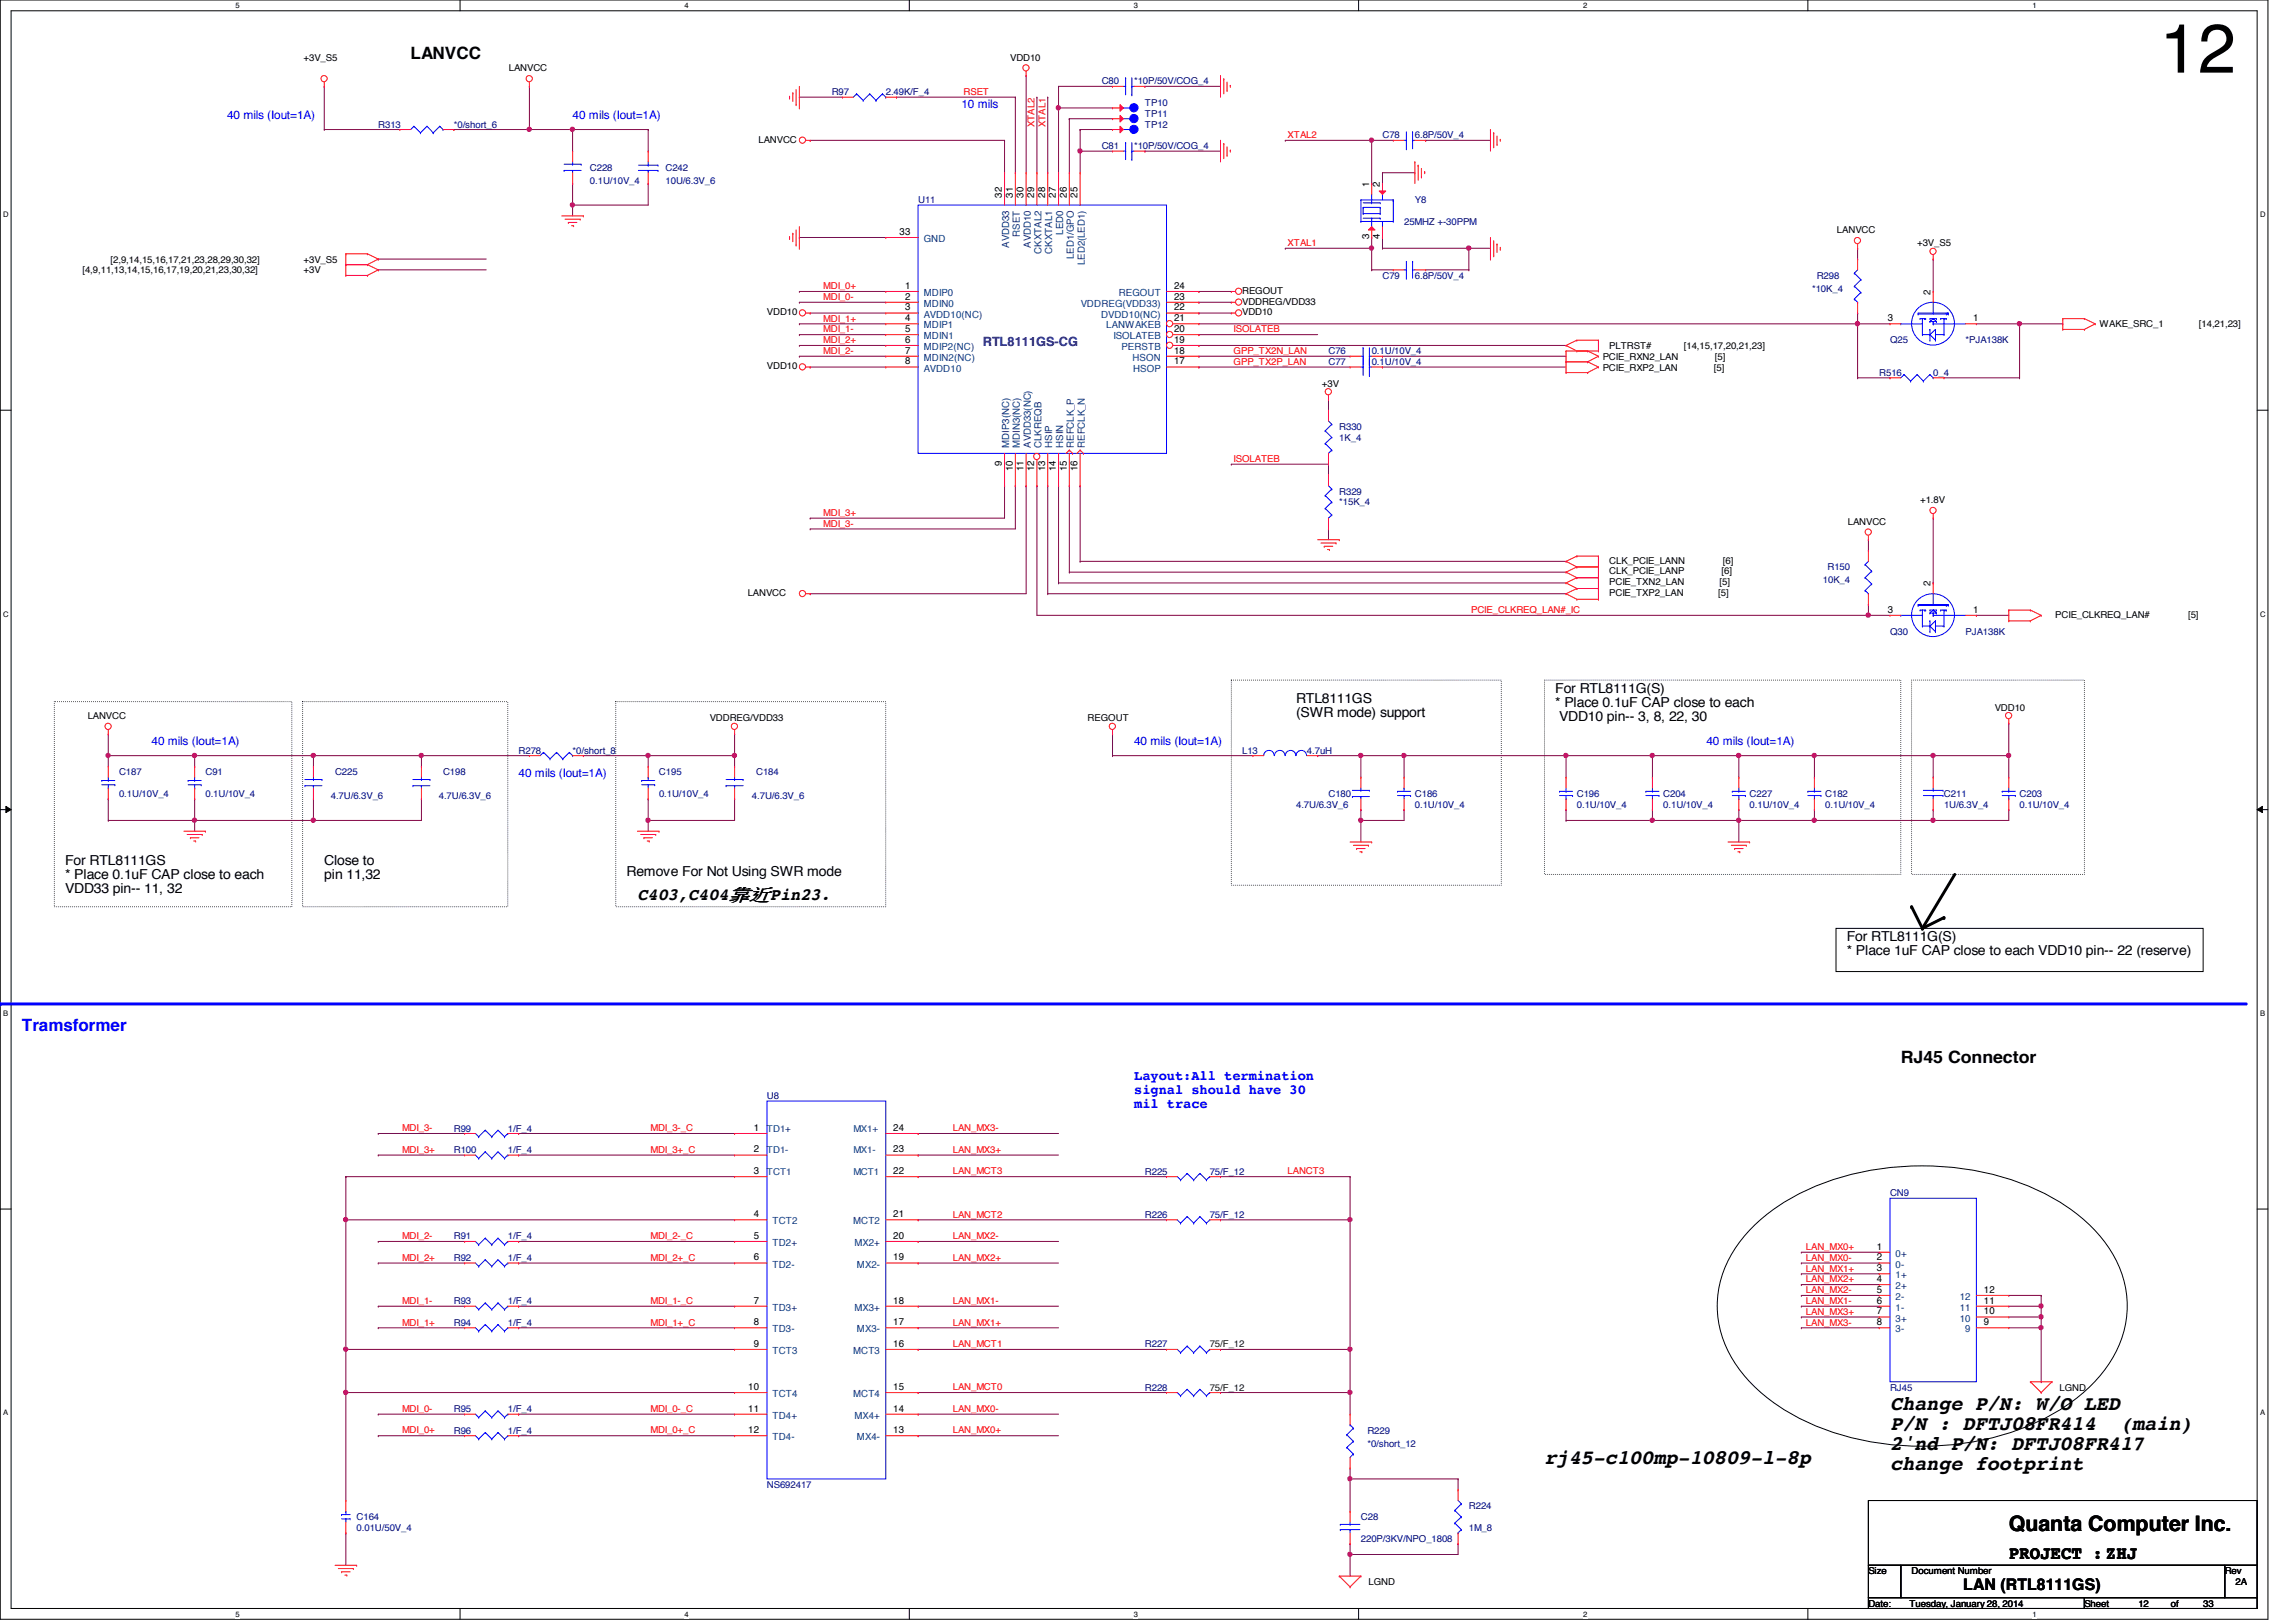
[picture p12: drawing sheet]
<svg xmlns="http://www.w3.org/2000/svg" width="297mm" height="210mm" viewBox="0 0 297 210" stroke-linecap="round" stroke-linejoin="round" font-family="sans-serif">
<defs><g id="words">
<text font-size="8.9" x="279.4" y="9.4">12</text>
<text font-size="2.8" x="259.9" y="198.2">Quanta Computer Inc.</text>
<g font-size="2.6">
<text x="244.5" y="182.4">Change P/N: W/O LED</text>
<text x="244.5" y="185">P/N : DFTJ08FR414</text>
<text x="274.3" y="185">(main)</text>
<text x="199.8" y="189.4">rj45-c100mp-10809-l-8p</text>
<text x="244.5" y="187.7">2'nd P/N: DFTJ08FR417</text>
<text x="244.5" y="190.3">change footprint</text>
</g>
<text font-size="2.4" x="259.9" y="201.7">PROJECT :ZHJ</text>
<g font-size="2.2">
<text x="53.1" y="7.7">LANVCC</text>
<text x="82.5" y="116.4">C403,C404靠靠Pin23.</text>
<text x="245.9" y="137.6">RJ45 Connector</text>
</g>
<text font-size="2.2" fill="#00f" x="2.8" y="133.4">Tramsformer</text>
<text font-size="2.1" x="254" y="205.7">LAN (RTL8111GS)</text>
<g font-size="1.8">
<text x="201.2" y="89.6">For RTL8111G(S)</text>
<text x="167.7" y="92.8">(SWR mode) support</text>
<text x="167.7" y="91">RTL8111GS</text>
<text x="201.2" y="91.4">* Place 0.1uF CAP close to each</text>
<text x="201.7" y="93.3">VDD10 pin-- 3, 8, 22, 30</text>
<text x="8.4" y="112">For RTL8111GS</text>
<text x="8.4" y="113.8">* Place 0.1uF CAP close to each</text>
<text x="41.9" y="113.8">pin 11,32</text>
<text x="41.9" y="112">Close to</text>
<text x="81.1" y="113.4">Remove For Not Using SWR mode</text>
<text x="8.4" y="115.6">VDD33 pin-- 11, 32</text>
<text x="238.9" y="121.8">For RTL8111G(S)</text>
<text x="238.9" y="123.6">* Place 1uF CAP close to each VDD10 pin-- 22 (reserve)</text>
</g>
<g font-size="1.8" fill="#00f">
<text x="146.7" y="139.8">Layout:All termination</text>
<text x="146.7" y="141.6">signal should have 30</text>
<text x="146.7" y="143.4">mil trace</text>
</g>
<text font-size="1.7" fill="#000080" x="127.2" y="44.8">RTL8111GS-CG</text>
<g font-size="1.5" fill="#00f">
<text x="29.4" y="15.4">40 mils (Iout=1A)</text>
<text x="74.1" y="15.4">40 mils (Iout=1A)</text>
<text x="124.4" y="14">10 mils</text>
<text x="19.6" y="96.4">40 mils (Iout=1A)</text>
<text x="67.1" y="100.6">40 mils (Iout=1A)</text>
<text x="146.7" y="96.4">40 mils (Iout=1A)</text>
<text x="220.8" y="96.4">40 mils (Iout=1A)</text>
</g>
<g font-size="1.3">
<text x="129.6" y="25.6" transform="rotate(-90 129.6 25.6)">32</text>
<text x="131" y="25.6" transform="rotate(-90 131 25.6)">31</text>
<text x="132.4" y="25.6" transform="rotate(-90 132.4 25.6)">30</text>
<text x="133.8" y="25.6" transform="rotate(-90 133.8 25.6)">29</text>
<text x="135.2" y="25.6" transform="rotate(-90 135.2 25.6)">28</text>
<text x="136.6" y="25.6" transform="rotate(-90 136.6 25.6)">27</text>
<text x="138" y="25.6" transform="rotate(-90 138 25.6)">26</text>
<text x="139.4" y="25.6" transform="rotate(-90 139.4 25.6)">25</text>
<text x="177.1" y="24.2" transform="rotate(-90 177.1 24.2)">1</text>
<text x="178.5" y="24.2" transform="rotate(-90 178.5 24.2)">2</text>
<text x="116.4" y="30.4">33</text>
<text x="177.1" y="31" transform="rotate(-90 177.1 31)">3</text>
<text x="178.5" y="31" transform="rotate(-90 178.5 31)">4</text>
<text x="117.1" y="40.2">3</text>
<text x="117.1" y="37.4">1</text>
<text x="117.1" y="38.8">2</text>
<text x="117.1" y="41.6">4</text>
<text x="151.9" y="37.4">24</text>
<text x="151.9" y="38.8">23</text>
<text x="151.9" y="41.6">21</text>
<text x="151.9" y="40.2">22</text>
<text x="244.2" y="41.6">3</text>
<text x="249.8" y="38.1" transform="rotate(-90 249.8 38.1)">2</text>
<text x="255.3" y="41.6">1</text>
<text x="117.1" y="47.2">8</text>
<text x="117.1" y="43">5</text>
<text x="117.1" y="44.4">6</text>
<text x="117.1" y="45.8">7</text>
<text x="151.9" y="47.2">17</text>
<text x="151.9" y="45.8">18</text>
<text x="151.9" y="43">20</text>
<text x="151.9" y="44.4">19</text>
<text x="129.6" y="60.3" transform="rotate(-90 129.6 60.3)">9</text>
<text x="131" y="61" transform="rotate(-90 131 61)">10</text>
<text x="132.4" y="61" transform="rotate(-90 132.4 61)">11</text>
<text x="133.8" y="61" transform="rotate(-90 133.8 61)">12</text>
<text x="135.2" y="61" transform="rotate(-90 135.2 61)">13</text>
<text x="136.6" y="61" transform="rotate(-90 136.6 61)">14</text>
<text x="138" y="61" transform="rotate(-90 138 61)">15</text>
<text x="139.4" y="61" transform="rotate(-90 139.4 61)">16</text>
<text x="249.8" y="75.9" transform="rotate(-90 249.8 75.9)">2</text>
<text x="244.2" y="79.3">3</text>
<text x="255.3" y="79.3">1</text>
<text x="97.5" y="146.3">1</text>
<text x="97.5" y="149.1">2</text>
<text x="115.6" y="146.3">24</text>
<text x="115.6" y="149.1">23</text>
<text x="97.5" y="151.9">3</text>
<text x="115.6" y="151.9">22</text>
<text x="97.5" y="157.5">4</text>
<text x="97.5" y="160.3">5</text>
<text x="115.6" y="160.3">20</text>
<text x="115.6" y="157.5">21</text>
<text x="242.8" y="161.7">1</text>
<text x="97.5" y="163.1">6</text>
<text x="115.6" y="163.1">19</text>
<text x="242.8" y="165.9">4</text>
<text x="242.8" y="167.3">5</text>
<text x="242.8" y="164.5">3</text>
<text x="242.8" y="163.1">2</text>
<text x="256.7" y="167.3">12</text>
<text x="97.5" y="168.7">7</text>
<text x="97.5" y="171.5">8</text>
<text x="115.6" y="171.5">17</text>
<text x="115.6" y="168.7">18</text>
<text x="242.8" y="171.5">8</text>
<text x="242.8" y="170.1">7</text>
<text x="242.8" y="168.7">6</text>
<text x="256.7" y="170.1">10</text>
<text x="256.7" y="168.7">11</text>
<text x="256.7" y="171.5">9</text>
<text x="96.8" y="179.9">10</text>
<text x="97.5" y="174.3">9</text>
<text x="115.6" y="179.9">15</text>
<text x="115.6" y="174.3">16</text>
<text x="96.8" y="182.7">11</text>
<text x="96.8" y="185.5">12</text>
<text x="115.6" y="185.5">13</text>
<text x="115.6" y="182.7">14</text>
</g>
<g font-size="1.3" fill="#004080">
<text x="119.5" y="31.3">GND</text>
<text x="130.6" y="32.1" transform="rotate(-90 130.6 32.1)">AVDD33</text>
<text x="131.9" y="30.6" transform="rotate(-90 131.9 30.6)">RSET</text>
<text x="133.3" y="32.1" transform="rotate(-90 133.3 32.1)">AVDD10</text>
<text x="134.7" y="32.8" transform="rotate(-90 134.7 32.8)">CKXTAL2</text>
<text x="136.1" y="32.8" transform="rotate(-90 136.1 32.8)">CKXTAL1</text>
<text x="137.5" y="30.4" transform="rotate(-90 137.5 30.4)">LED0</text>
<text x="138.9" y="33.5" transform="rotate(-90 138.9 33.5)">LED1/GPO</text>
<text x="140.3" y="34.3" transform="rotate(-90 140.3 34.3)">LED2(LED1)</text>
<text x="119.5" y="41.1">AVDD10(NC)</text>
<text x="119.5" y="38.3">MDIP0</text>
<text x="119.5" y="39.7">MDIN0</text>
<text x="139.8" y="39.7">VDDREG(VDD33)</text>
<text x="142.4" y="41.1">DVDD10(NC)</text>
<text x="144.7" y="38.3">REGOUT</text>
<text x="119.5" y="42.5">MDIP1</text>
<text x="119.5" y="43.9">MDIN1</text>
<text x="119.5" y="45.3">MDIP2(NC)</text>
<text x="119.5" y="46.7">MDIN2(NC)</text>
<text x="143.1" y="42.5">LANWAKEB</text>
<text x="144.1" y="43.9">ISOLATEB</text>
<text x="145.1" y="45.3">PERSTB</text>
<text x="146.5" y="46.7">HSON</text>
<text x="119.5" y="48.1">AVDD10</text>
<text x="146.6" y="48.1">HSOP</text>
<text x="130.6" y="58" transform="rotate(-90 130.6 58)">MDIP3(NC)</text>
<text x="131.9" y="58" transform="rotate(-90 131.9 58)">MDIN3(NC)</text>
<text x="133.3" y="58" transform="rotate(-90 133.3 58)">AVDD33(NC)</text>
<text x="134.7" y="58" transform="rotate(-90 134.7 58)">CLKREQB</text>
<text x="136.1" y="58" transform="rotate(-90 136.1 58)">HSIP</text>
<text x="137.5" y="58" transform="rotate(-90 137.5 58)">HSIN</text>
<text x="138.9" y="58" transform="rotate(-90 138.9 58)">REFCLK_P</text>
<text x="140.3" y="58" transform="rotate(-90 140.3 58)">REFCLK_N</text>
<text x="99.9" y="158.5">TCT2</text>
<text x="99.9" y="161.2">TD2+</text>
<text x="110.4" y="158.5">MCT2</text>
<text x="110.5" y="161.2">MX2+</text>
<text x="99.9" y="164">TD2-</text>
<text x="110.9" y="164">MX2-</text>
<text x="245.2" y="166.8">2+</text>
<text x="245.2" y="165.4">1+</text>
<text x="245.2" y="164">0-</text>
<text x="245.2" y="162.6">0+</text>
<text x="99.9" y="169.6">TD3+</text>
<text x="99.9" y="172.4">TD3-</text>
<text x="110.5" y="169.6">MX3+</text>
<text x="110.9" y="172.4">MX3-</text>
<text x="245.2" y="172.4">3-</text>
<text x="245.2" y="171">3+</text>
<text x="245.2" y="169.6">1-</text>
<text x="245.2" y="168.2">2-</text>
<text x="253.5" y="171">10</text>
<text x="253.5" y="169.6">11</text>
<text x="253.5" y="168.2">12</text>
<text x="254.3" y="172.4">9</text>
<text x="99.9" y="175.2">TCT3</text>
<text x="110.4" y="175.2">MCT3</text>
<text x="99.9" y="180.8">TCT4</text>
<text x="99.9" y="183.6">TD4+</text>
<text x="110.4" y="180.8">MCT4</text>
<text x="110.5" y="183.6">MX4+</text>
<text x="99.9" y="186.4">TD4-</text>
<text x="110.9" y="186.4">MX4-</text>
</g>
<g font-size="1.2">
<text x="39.3" y="7.8">+3V_S5</text>
<text x="65.8" y="9.2">LANVCC</text>
<text x="130.7" y="7.8">VDD10</text>
<text x="98.1" y="18.5">LANVCC</text>
<text x="10.7" y="35.4">[4,9,11,13,14,15,16,17,19,20,21,23,30,32]</text>
<text x="14.3" y="34">[2,9,14,15,16,17,21,23,28,29,30,32]</text>
<text x="39.3" y="34">+3V_S5</text>
<text x="39.3" y="35.4">+3V</text>
<text x="237.7" y="30.2">LANVCC</text>
<text x="248" y="31.9">+3V_S5</text>
<text x="99.2" y="40.8">VDD10</text>
<text x="160.7" y="39.4">VDDREG/VDD33</text>
<text x="160.7" y="38">REGOUT</text>
<text x="160.7" y="40.8">VDD10</text>
<text x="99.2" y="47.8">VDD10</text>
<text x="207.3" y="46.6">PCIE_RXN2_LAN</text>
<text x="207.3" y="48">PCIE_RXP2_LAN</text>
<text x="208.2" y="45.2">PLTRST#</text>
<text x="217.8" y="45.2">[14,15,17,20,21,23]</text>
<text x="221.7" y="48">[5]</text>
<text x="221.9" y="46.6">[5]</text>
<text x="271.6" y="42.4">WAKE_SRC_1</text>
<text x="284.5" y="42.4">[14,21,23]</text>
<text x="171" y="50">+3V</text>
<text x="248.4" y="65.1">+1.8V</text>
<text x="239.1" y="67.9">LANVCC</text>
<text x="96.7" y="77.1">LANVCC</text>
<text x="208.2" y="75.7">PCIE_TXN2_LAN</text>
<text x="208.2" y="77.1">PCIE_TXP2_LAN</text>
<text x="208.2" y="72.9">CLK_PCIE_LANN</text>
<text x="208.2" y="74.3">CLK_PCIE_LANP</text>
<text x="222.3" y="77.1">[5]</text>
<text x="222.5" y="75.7">[5]</text>
<text x="222.7" y="74.3">[6]</text>
<text x="222.9" y="72.9">[6]</text>
<text x="265.9" y="79.9">PCIE_CLKREQ_LAN#</text>
<text x="283.1" y="79.9">[5]</text>
<text x="11.3" y="93">LANVCC</text>
<text x="91.8" y="93.3">VDDREG/VDD33</text>
<text x="140.7" y="93.3">REGOUT</text>
<text x="258.1" y="91.9">VDD10</text>
<text x="266.4" y="180">LGND</text>
<text x="241.7" y="203.7">Size</text>
<text x="247.3" y="203.7">Document Number</text>
<text x="287.8" y="203.7">Rev</text>
<text x="177" y="205.1">LGND</text>
<text x="241.7" y="207.9">Date:</text>
<text x="247" y="207.9">Tuesday, January 28, 2014</text>
<text x="269.7" y="207.9">Sheet</text>
<text x="276.7" y="207.9">12</text>
<text x="280.8" y="207.9">of</text>
<text x="285" y="207.9">33</text>
<text x="289.2" y="205.1">2A</text>
</g>
<g font-size="1.2" fill="#000080">
<text x="142.5" y="10.9">C80</text>
<text x="146.7" y="10.9">*10P/50V/COG_4</text>
<text x="48.9" y="16.5">R313</text>
<text x="58.7" y="16.5">*0/short_6</text>
<text x="107.6" y="12.3">R97</text>
<text x="114.6" y="12.3">2.49K/F_4</text>
<text x="148.1" y="15.1">TP11</text>
<text x="148.1" y="13.7">TP10</text>
<text x="148.1" y="16.5">TP12</text>
<text x="178.9" y="17.9">C78</text>
<text x="183" y="17.9">6.8P/50V_4</text>
<text x="76.3" y="22.1">C228</text>
<text x="76.3" y="23.8">0.1U/10V_4</text>
<text x="86.1" y="22.1">C242</text>
<text x="86.1" y="23.8">10U/6.3V_6</text>
<text x="142.5" y="19.3">C81</text>
<text x="146.7" y="19.3">*10P/50V/COG_4</text>
<text x="118.8" y="26.3">U11</text>
<text x="181.7" y="29.1">25MHZ +-30PPM</text>
<text x="183" y="26.3">Y8</text>
<text x="178.9" y="36.1">C79</text>
<text x="183" y="36.1">6.8P/50V_4</text>
<text x="234.4" y="37.8">*10K_4</text>
<text x="235" y="36.1">R298</text>
<text x="171.9" y="47.2">C77</text>
<text x="171.9" y="45.8">C76</text>
<text x="177.5" y="47.2">0.1U/10V_4</text>
<text x="177.5" y="45.8">0.1U/10V_4</text>
<text x="244.5" y="44.4">Q25</text>
<text x="254.3" y="44.4">*PJA138K</text>
<text x="243.1" y="48.6">R516</text>
<text x="250.1" y="48.6">0_4</text>
<text x="173.3" y="55.6">R330</text>
<text x="173.3" y="57">1K_4</text>
<text x="173.3" y="64">R329</text>
<text x="173.3" y="65.4">*15K_4</text>
<text x="235.8" y="75.5">10K_4</text>
<text x="236.4" y="73.8">R150</text>
<text x="244.5" y="82.2">Q30</text>
<text x="254.3" y="82.2">PJA138K</text>
<text x="15.4" y="100.3">C187</text>
<text x="26.6" y="100.3">C91</text>
<text x="43.3" y="100.3">C225</text>
<text x="57.3" y="100.3">C198</text>
<text x="67.1" y="97.5">R278</text>
<text x="74.1" y="97.5">*0/short_8</text>
<text x="85.3" y="100.3">C195</text>
<text x="97.8" y="100.3">C184</text>
<text x="160.7" y="97.5">L13</text>
<text x="169.1" y="97.5">4.7uH</text>
<text x="15.4" y="103.1">0.1U/10V_4</text>
<text x="26.6" y="103.1">0.1U/10V_4</text>
<text x="42.8" y="103.4">4.7U/6.3V_6</text>
<text x="56.8" y="103.4">4.7U/6.3V_6</text>
<text x="85.3" y="103.1">0.1U/10V_4</text>
<text x="97.3" y="103.4">4.7U/6.3V_6</text>
<text x="167.7" y="104.5">4.7U/6.3V_6</text>
<text x="171.9" y="103.1">C180</text>
<text x="183" y="103.1">C186</text>
<text x="183" y="104.5">0.1U/10V_4</text>
<text x="204" y="103.1">C196</text>
<text x="204" y="104.5">0.1U/10V_4</text>
<text x="215.2" y="103.1">C204</text>
<text x="215.2" y="104.5">0.1U/10V_4</text>
<text x="226.4" y="103.1">C227</text>
<text x="226.4" y="104.5">0.1U/10V_4</text>
<text x="236.1" y="103.1">C182</text>
<text x="236.1" y="104.5">0.1U/10V_4</text>
<text x="251.5" y="103.1">C211</text>
<text x="251.5" y="104.5">1U/6.3V_4</text>
<text x="261.3" y="103.1">C203</text>
<text x="261.3" y="104.5">0.1U/10V_4</text>
<text x="99.2" y="142.2">U8</text>
<text x="58.7" y="149.2">R100</text>
<text x="58.7" y="146.4">R99</text>
<text x="65.7" y="149.2">1/F_4</text>
<text x="65.7" y="146.4">1/F_4</text>
<text x="148.1" y="152">R225</text>
<text x="156.5" y="152">75/F_12</text>
<text x="244.5" y="154.8">CN9</text>
<text x="58.7" y="160.4">R91</text>
<text x="65.7" y="160.4">1/F_4</text>
<text x="148.1" y="157.6">R226</text>
<text x="156.5" y="157.6">75/F_12</text>
<text x="58.7" y="163.2">R92</text>
<text x="65.7" y="163.2">1/F_4</text>
<text x="58.7" y="168.8">R93</text>
<text x="58.7" y="171.6">R94</text>
<text x="65.7" y="168.8">1/F_4</text>
<text x="65.7" y="171.6">1/F_4</text>
<text x="148.1" y="180">R228</text>
<text x="148.1" y="174.4">R227</text>
<text x="244.5" y="180">RJ45</text>
<text x="58.7" y="185.5">R96</text>
<text x="58.7" y="182.8">R95</text>
<text x="65.7" y="185.5">1/F_4</text>
<text x="65.7" y="182.8">1/F_4</text>
<text x="176.9" y="185.5">R229</text>
<text x="176.9" y="187.2">*0/short_12</text>
<text x="46.1" y="196.7">C164</text>
<text x="99.2" y="192.5">NS692417</text>
<text x="176.1" y="196.7">C28</text>
<text x="190" y="195.3">R224</text>
<text x="46.1" y="198.1">0.01U/50V_4</text>
<text x="176.1" y="199.5">220P/3KV/NPO_1808</text>
<text x="190" y="198.1">1M_8</text>
</g>
<g font-size="1.2" fill="#f00">
<text x="124.7" y="12.3">RSET</text>
<text x="133.9" y="16.5" transform="rotate(-90 133.9 16.5)">XTAL2</text>
<text x="135.3" y="16.5" transform="rotate(-90 135.3 16.5)">XTAL1</text>
<text x="166.6" y="17.9">XTAL2</text>
<text x="166.6" y="31.8">XTAL1</text>
<text x="106.5" y="37.4">MDI_0+</text>
<text x="106.5" y="38.8">MDI_0-</text>
<text x="106.5" y="41.6">MDI_1+</text>
<text x="106.5" y="43">MDI_1-</text>
<text x="106.5" y="44.4">MDI_2+</text>
<text x="106.5" y="45.8">MDI_2-</text>
<text x="159.6" y="45.8">GPP_TX2N_LAN</text>
<text x="159.6" y="47.2">GPP_TX2P_LAN</text>
<text x="159.6" y="43">ISOLATEB</text>
<text x="159.6" y="59.8">ISOLATEB</text>
<text x="106.5" y="66.8">MDI_3+</text>
<text x="106.5" y="68.2">MDI_3-</text>
<text x="190.3" y="79.3">PCIE_CLKREQ_LAN#_IC</text>
<text x="52" y="149.2">MDI_3+</text>
<text x="52" y="146.4">MDI_3-</text>
<text x="84.2" y="149.2">MDI_3+_C</text>
<text x="84.2" y="146.4">MDI_3-_C</text>
<text x="123.3" y="146.4">LAN_MX3-</text>
<text x="123.3" y="149.2">LAN_MX3+</text>
<text x="123.3" y="152">LAN_MCT3</text>
<text x="166.6" y="152">LANCT3</text>
<text x="52" y="160.4">MDI_2-</text>
<text x="84.2" y="160.4">MDI_2-_C</text>
<text x="123.3" y="157.6">LAN_MCT2</text>
<text x="123.3" y="160.4">LAN_MX2-</text>
<text x="233.6" y="161.8">LAN_MX0+</text>
<text x="52" y="163.2">MDI_2+</text>
<text x="84.2" y="163.2">MDI_2+_C</text>
<text x="123.3" y="163.2">LAN_MX2+</text>
<text x="233.6" y="165.9">LAN_MX2+</text>
<text x="233.6" y="164.5">LAN_MX1+</text>
<text x="233.6" y="167.3">LAN_MX2-</text>
<text x="233.6" y="163.2">LAN_MX0-</text>
<text x="52" y="168.7">MDI_1-</text>
<text x="52" y="171.5">MDI_1+</text>
<text x="84.2" y="168.7">MDI_1-_C</text>
<text x="84.2" y="171.5">MDI_1+_C</text>
<text x="123.3" y="168.7">LAN_MX1-</text>
<text x="123.3" y="171.5">LAN_MX1+</text>
<text x="233.6" y="171.5">LAN_MX3-</text>
<text x="233.6" y="170.1">LAN_MX3+</text>
<text x="233.6" y="168.7">LAN_MX1-</text>
<text x="123.3" y="174.3">LAN_MCT1</text>
<text x="123.3" y="179.9">LAN_MCT0</text>
<text x="52" y="185.5">MDI_0+</text>
<text x="52" y="182.7">MDI_0-</text>
<text x="84.2" y="185.5">MDI_0+_C</text>
<text x="84.2" y="182.7">MDI_0-_C</text>
<text x="123.3" y="185.5">LAN_MX0+</text>
<text x="123.3" y="182.7">LAN_MX0-</text>
</g>
<g font-size="1.2" fill="#004080">
<text x="99.2" y="146.4">TD1+</text>
<text x="99.2" y="149.2">TD1-</text>
<text x="110.4" y="146.4">MX1+</text>
<text x="110.4" y="149.2">MX1-</text>
<text x="99.2" y="152">TCT1</text>
<text x="110.4" y="152">MCT1</text>
</g>
<g font-size="1.2" fill="#004000">
<text x="156.5" y="180">75/F_12</text>
<text x="156.5" y="174.4">75/F_12</text>
</g>
<g font-size="1">
<text x="30.5" y="1.1">5</text>
<text x="88.6" y="1.1">4</text>
<text x="146.7" y="1.1">3</text>
<text x="204.8" y="1.1">2</text>
<text x="262.9" y="1.1">1</text>
<text x=".4" y="28.1">D</text>
<text x="292.4" y="28.1">D</text>
<text x=".4" y="79.8">C</text>
<text x="292.4" y="79.8">C</text>
<text x=".4" y="131.5">B</text>
<text x="292.4" y="131.5">B</text>
<text x=".4" y="183.2">A</text>
<text x="292.4" y="183.2">A</text>
<text x="30.5" y="209.2">5</text>
<text x="88.6" y="209.2">4</text>
<text x="146.7" y="209.2">3</text>
<text x="204.8" y="209.2">2</text>
<text x="262.9" y="209.2">1</text>
</g>
</g></defs>
<path d="M0 0h293.4v209.5h-293.4zM1.4 1.4h290.6v206.8h-290.6z" fill="none" stroke="#000" stroke-width=".13"/>
<g fill="#fff">
<path d="M30.5 .2h.5v1.1h-.5z"/>
<path d="M30.5 208.3h.5v1.1h-.5z"/>
</g>
<path d="M59.5 0v1.4M59.5 208.2v1.3" fill="none" stroke="#000" stroke-width=".13"/>
<g fill="#fff">
<path d="M88.6 .2h.5v1.1h-.5z"/>
<path d="M88.6 208.3h.5v1.1h-.5z"/>
</g>
<path d="M117.6 0v1.4M117.6 208.2v1.3" fill="none" stroke="#000" stroke-width=".13"/>
<g fill="#fff">
<path d="M146.7 .2h.5v1.1h-.5z"/>
<path d="M146.7 208.3h.5v1.1h-.5z"/>
</g>
<path d="M175.8 0v1.4M175.8 208.2v1.3" fill="none" stroke="#000" stroke-width=".13"/>
<g fill="#fff">
<path d="M204.8 .2h.6v1.1h-.6z"/>
<path d="M204.8 208.3h.6v1.1h-.6z"/>
</g>
<path d="M233.9 0v1.4M233.9 208.2v1.3" fill="none" stroke="#000" stroke-width=".13"/>
<g fill="#fff">
<path d="M262.9 .2h.6v1.1h-.6z"/>
<path d="M262.9 208.3h.6v1.1h-.6z"/>
<path d="M.4 27.2h.7v1.1h-.7z"/>
<path d="M292.4 27.2h.7v1.1h-.7z"/>
<path d="M.4 78.9h.7v1.1h-.7z"/>
<path d="M292.4 78.9h.7v1.1h-.7z"/>
</g>
<path d="M0 53.1h1.4M292 53.1h1.4" fill="none" stroke="#000" stroke-width=".13"/>
<g fill="#fff">
<path d="M.4 130.6h.7v1.1h-.7z"/>
<path d="M292.4 130.6h.6v1.1h-.6z"/>
</g>
<path d="M0 104.8h1.4M.8 104.4l.6 .4-.6 .4zM292 104.8h1.4M292 104.8l.7-.4v.8z" fill="none" stroke="#000" stroke-width=".13"/>
<path d="M.8 104.4l.6 .4-.6 .4zM292 104.8l.7-.4v.8z" fill="#000"/>
<g fill="#fff">
<path d="M.4 182.3h.7v1.1h-.7z"/>
<path d="M292.4 182.3h.6v1.1h-.6z"/>
</g>
<path d="M0 156.5h1.4M292 156.5h1.4" fill="none" stroke="#000" stroke-width=".13"/>
<path d="M7 90.8h30.8v26.5h-30.8zM79.7 90.8h34.9v26.5h-34.9zM199.8 88h46.1v25.2h-46.1zM247.3 88h22.4v25.2h-22.4z" fill="none" stroke="#000" stroke-width=".13" stroke-dasharray="0 .3"/>
<path d="M0 129.9h290.6" fill="none" stroke="#00f" stroke-width=".38"/>
<circle cx="0" cy="129.9" r=".19" fill="#00f"/>
<path d="M39.2 90.8h26.5v26.5h-26.5zM159.3 88h34.9v26.6h-34.9z" fill="none" stroke="#000" stroke-width=".13" stroke-dasharray="0 .3"/>
<path d="M237.5 120.1h47.5v5.6h-47.5zM226.5 159a27.4 27.4 0 0 1 13.4-7.1 36.8 36.8 0 0 1 25.1 2.8 19.3 19.3 0 0 1 9.4 9.7 13.2 13.2 0 0 1-2.5 13.3 25.4 25.4 0 0 1-12.4 7.9 37.3 37.3 0 0 1-25.4-1.4 21.2 21.2 0 0 1-10.4-9.2 13.2 13.2 0 0 1 1.7-14.7z" fill="none" stroke="#000" stroke-width=".13"/>
<path d="M247.3 117.3l1.4 2.8M251.5 118.7l-2.8 1.4M252.9 113.2l-4.2 6.9" fill="none" stroke="#000" stroke-width=".38"/>
<g fill="#000">
<circle cx="247.3" cy="117.3" r=".19"/>
<circle cx="251.5" cy="118.7" r=".19"/>
<circle cx="248.7" cy="120.1" r=".19"/>
</g>
<path d="M54.5 97.8h.1M54.5 97.8h14" fill="none" stroke="#800040" stroke-width=".13"/>
<circle cx="54.5" cy="97.8" r=".29" fill="#f0f"/>
<circle cx="54.5" cy="97.8" r=".29" fill="none" stroke="#f0f" stroke-width=".13"/>
<path d="M14 97.8h.1M14 97.8h11.2" fill="none" stroke="#800040" stroke-width=".13"/>
<circle cx="14" cy="97.8" r=".29" fill="#f0f"/>
<circle cx="14" cy="97.8" r=".29" fill="none" stroke="#f0f" stroke-width=".13"/>
<path d="M25.2 103.4h.1M25.2 103.4v2.8" fill="none" stroke="#800040" stroke-width=".13"/>
<circle cx="25.2" cy="106.1" r=".29" fill="#f0f"/>
<circle cx="25.2" cy="106.1" r=".29" fill="none" stroke="#f0f" stroke-width=".13"/>
<path d="M14 97.8h.1M14 97.8v1.4M25.2 97.8h.1M25.2 97.8v1.4M14 103.4h.1M14 103.4v2.8M25.2 106.2h.1M25.2 106.2v1.4M234.7 104.8h.1M234.7 104.8v1.4" fill="none" stroke="#800040" stroke-width=".13"/>
<circle cx="234.7" cy="106.1" r=".29" fill="#f0f"/>
<circle cx="234.7" cy="106.1" r=".29" fill="none" stroke="#f0f" stroke-width=".13"/>
<path d="M170.5 97.8h5.6M170.5 97.8h.1M250.1 104.8h.1M250.1 104.8v1.4" fill="none" stroke="#800040" stroke-width=".13"/>
<circle cx="250.1" cy="106.1" r=".29" fill="#f0f"/>
<circle cx="250.1" cy="106.1" r=".29" fill="none" stroke="#f0f" stroke-width=".13"/>
<path d="M176.1 97.8h.1M176.1 97.8v2.8" fill="none" stroke="#800040" stroke-width=".13"/>
<circle cx="176" cy="97.8" r=".29" fill="#f0f"/>
<circle cx="176" cy="97.8" r=".29" fill="none" stroke="#f0f" stroke-width=".13"/>
<path d="M176.1 106.2h5.5M176.1 106.2h.1M176.1 104.8h.1M176.1 104.8v4.2" fill="none" stroke="#800040" stroke-width=".13"/>
<circle cx="176" cy="106.1" r=".29" fill="#f0f"/>
<circle cx="176" cy="106.1" r=".29" fill="none" stroke="#f0f" stroke-width=".13"/>
<g fill="none" stroke="#800040" stroke-width=".13">
<path d="M176.1 97.8h5.5M176.1 97.8h.1M181.6 97.8h.1M181.6 97.8v2.8M181.6 104.8h.1M181.6 104.8v1.4M234.7 106.2h15.4M234.7 106.2h.1M174.7 157.9h.1M174.7 157.9v16.7M233 171.8h10.1M233 166.2h10.1"/>
<path d="M233 170.4h10.1M233 169h10.1M233 164.8h10.1M233 162.1h10.1M233 167.6h10.1M233 163.4h10.1M233 171.8h.1M233 166.2h.1M233 170.4h.1M233 169h.1M233 164.8h.1M233 162.1h.1"/>
<path d="M233 167.6h.1M233 163.4h.1"/>
</g>
<circle cx="174.6" cy="174.6" r=".29" fill="#f0f"/>
<circle cx="174.6" cy="174.6" r=".29" fill="none" stroke="#f0f" stroke-width=".13"/>
<circle cx="174.6" cy="157.8" r=".29" fill="#f0f"/>
<circle cx="174.6" cy="157.8" r=".29" fill="none" stroke="#f0f" stroke-width=".13"/>
<g fill="none" stroke="#800040" stroke-width=".13">
<path d="M14 95h.1M14 95v2.8M83.9 97.8h.1M83.9 97.8v1.4M95 95h.1M95 95v2.8h-11.1M143.9 95h.1M143.9 95v2.8M259.9 93.6h.1M259.9 93.6v4.2M83.9 106.2h.1M83.9 106.2v1.4"/>
<path d="M95 103.4h.1M95 103.4v2.8h-11.1"/>
</g>
<circle cx="95" cy="97.8" r=".29" fill="#f0f"/>
<circle cx="95" cy="97.8" r=".29" fill="none" stroke="#f0f" stroke-width=".13"/>
<circle cx="83.8" cy="97.8" r=".29" fill="#f0f"/>
<circle cx="83.8" cy="97.8" r=".29" fill="none" stroke="#f0f" stroke-width=".13"/>
<path d="M75.5 97.8h.1M75.5 97.8h8.4M95 97.8h.1M95 97.8v1.4M44.7 152.3h.1M44.7 157.9h.1M44.7 157.9v16.7M44.7 152.3h50.3" fill="none" stroke="#800040" stroke-width=".13"/>
<circle cx="44.7" cy="174.6" r=".29" fill="#f0f"/>
<circle cx="44.7" cy="174.6" r=".29" fill="none" stroke="#f0f" stroke-width=".13"/>
<path d="M44.7 157.9h.1M44.7 157.9h50.3" fill="none" stroke="#800040" stroke-width=".13"/>
<circle cx="44.7" cy="157.8" r=".29" fill="#f0f"/>
<circle cx="44.7" cy="157.8" r=".29" fill="none" stroke="#f0f" stroke-width=".13"/>
<path d="M44.7 152.3h.1M44.7 152.3v5.6M44.7 174.6h.1M44.7 174.6v19.6M44.7 180.2h.1M44.7 198.4h.1M44.7 198.4v4.2M44.7 180.2h50.3" fill="none" stroke="#800040" stroke-width=".13"/>
<circle cx="44.7" cy="180.2" r=".29" fill="#f0f"/>
<circle cx="44.7" cy="180.2" r=".29" fill="none" stroke="#f0f" stroke-width=".13"/>
<path d="M83.9 103.4h.1M83.9 103.4v2.8M44.7 174.6h.1M44.7 174.6h50.3M157.9 174.6h.1M157.9 174.6h16.8" fill="none" stroke="#800040" stroke-width=".13"/>
<circle cx="83.8" cy="106.1" r=".29" fill="#f0f"/>
<circle cx="83.8" cy="106.1" r=".29" fill="none" stroke="#f0f" stroke-width=".13"/>
<path d="M14 106.2h.1M14 106.2h11.2M157.9 152.3h.1M157.9 157.9h.1M157.9 152.3h16.8M157.9 157.9h16.8M157.9 180.2h.1M157.9 180.2h16.8" fill="none" stroke="#800040" stroke-width=".13"/>
<circle cx="174.6" cy="180.2" r=".29" fill="#f0f"/>
<circle cx="174.6" cy="180.2" r=".29" fill="none" stroke="#f0f" stroke-width=".13"/>
<path d="M174.7 152.3h.1M174.7 152.3v5.6M174.7 174.6h.1M174.7 174.6v5.6M174.7 199.8h.1M174.7 191.4h.1M174.7 191.4v4.2M174.7 199.8v4.2M188.6 199.8h.1M188.6 199.8v1.4h-13.9M174.7 201.2h.1" fill="none" stroke="#800040" stroke-width=".13"/>
<circle cx="174.6" cy="201.1" r=".29" fill="#f0f"/>
<circle cx="174.6" cy="201.1" r=".29" fill="none" stroke="#f0f" stroke-width=".13"/>
<path d="M174.7 191.4h13.9M174.7 191.4h.1" fill="none" stroke="#800040" stroke-width=".13"/>
<circle cx="174.6" cy="191.4" r=".29" fill="#f0f"/>
<circle cx="174.6" cy="191.4" r=".29" fill="none" stroke="#f0f" stroke-width=".13"/>
<path d="M41.9 16.8h.1M41.9 11.2h.1M41.9 11.2v5.6M41.9 16.8h9.8M68.5 11.2h.1M68.5 11.2v5.6M174.7 191.4h.1M174.7 190v1.4M188.6 191.4h.1M188.6 191.4v1.4" fill="none" stroke="#800040" stroke-width=".13"/>
<circle cx="68.5" cy="16.7" r=".29" fill="#f0f"/>
<circle cx="68.5" cy="16.7" r=".29" fill="none" stroke="#f0f" stroke-width=".13"/>
<path d="M58.7 16.8h.1M58.7 16.8h25.2M74.1 16.8h.1M74.1 16.8v2.8M83.9 16.8h.1M83.9 16.8v2.8M74.1 26.5h.1M74.1 26.5v1.4" fill="none" stroke="#800040" stroke-width=".13"/>
<circle cx="74" cy="16.7" r=".29" fill="#f0f"/>
<circle cx="74" cy="16.7" r=".29" fill="none" stroke="#f0f" stroke-width=".13"/>
<path d="M74.1 26.5h.1M83.9 23.7h.1M83.9 23.7v2.8h-9.8" fill="none" stroke="#800040" stroke-width=".13"/>
<circle cx="74" cy="26.5" r=".29" fill="#f0f"/>
<circle cx="74" cy="26.5" r=".29" fill="none" stroke="#f0f" stroke-width=".13"/>
<g fill="none" stroke="#800040" stroke-width=".13">
<path d="M103.4 12.6h5.6M103.4 12.6h.1M116 12.6h15.4M116 12.6h.1M131.4 12.6h.1M131.4 12.6v9.8M74.1 23.7h.1M74.1 23.7v2.8M103.4 30.7h.1M103.4 37.7h.1M103.4 39.1h.1M103.4 30.7h11.2"/>
<path d="M103.4 37.7h11.2M103.4 39.1h11.2M155.1 39.1h.1M155.1 37.7h.1M155.1 37.7h4.2M155.1 39.1h4.2M103.4 41.9h.1M103.4 43.3h.1M103.4 44.7h.1M103.4 46.1h.1M103.4 46.1h11.2M103.4 41.9h11.2"/>
<path d="M103.4 43.3h11.2M103.4 44.7h11.2M178.9 46.1h.1M178.9 47.5h.1M178.9 46.1h23.7M178.9 47.5h23.7M130 62.9h.1M130 62.9v4.2M131.4 62.9h.1M131.4 62.9v5.6M234.7 97.8h15.4M234.7 97.8h.1"/>
</g>
<circle cx="234.7" cy="97.8" r=".29" fill="#f0f"/>
<circle cx="234.7" cy="97.8" r=".29" fill="none" stroke="#f0f" stroke-width=".13"/>
<path d="M143.9 97.8h.1M143.9 97.8h18.2M181.6 97.8h.1M181.6 97.8h21M234.7 97.8h.1M234.7 97.8v2.8M250.1 97.8h.1M250.1 97.8v2.8M225 106.2h9.7M225 106.2h.1" fill="none" stroke="#800040" stroke-width=".13"/>
<circle cx="202.6" cy="97.8" r=".29" fill="#f0f"/>
<circle cx="202.6" cy="97.8" r=".29" fill="none" stroke="#f0f" stroke-width=".13"/>
<circle cx="181.6" cy="97.8" r=".29" fill="#f0f"/>
<circle cx="181.6" cy="97.8" r=".29" fill="none" stroke="#f0f" stroke-width=".13"/>
<path d="M202.6 97.8h22.4M202.6 97.8h.1M202.6 97.8v2.8M213.8 97.8h.1M213.8 97.8v2.8" fill="none" stroke="#800040" stroke-width=".13"/>
<circle cx="224.9" cy="97.8" r=".29" fill="#f0f"/>
<circle cx="224.9" cy="97.8" r=".29" fill="none" stroke="#f0f" stroke-width=".13"/>
<circle cx="213.7" cy="97.8" r=".29" fill="#f0f"/>
<circle cx="213.7" cy="97.8" r=".29" fill="none" stroke="#f0f" stroke-width=".13"/>
<path d="M225 97.8h9.7M225 97.8h.1M225 97.8v2.8M202.6 106.2h11.2M202.6 104.8h.1M202.6 106.2h.1M202.6 104.8v1.4M225 104.8h.1M225 104.8v1.4" fill="none" stroke="#800040" stroke-width=".13"/>
<circle cx="224.9" cy="106.1" r=".29" fill="#f0f"/>
<circle cx="224.9" cy="106.1" r=".29" fill="none" stroke="#f0f" stroke-width=".13"/>
<path d="M213.8 104.8h.1M213.8 104.8v1.4" fill="none" stroke="#800040" stroke-width=".13"/>
<circle cx="213.7" cy="106.1" r=".29" fill="#f0f"/>
<circle cx="213.7" cy="106.1" r=".29" fill="none" stroke="#f0f" stroke-width=".13"/>
<g fill="none" stroke="#800040" stroke-width=".13">
<path d="M104.8 18.2h.1M104.8 18.2h25.2M130 18.2h.1M130 18.2v4.2M132.8 9.8h.1M132.8 9.8v12.6M104.8 40.5h.1M104.8 47.5h.1M104.8 40.5h9.8M104.8 47.5h9.8M155.1 40.5h.1M155.1 40.5h4.2"/>
<path d="M104.8 76.8h.1M132.8 62.9h.1M132.8 62.9v13.9h-28M134.2 79.6h107.5M241.7 79.6h.1M213.8 106.2h11.2M213.8 106.2h.1M225 106.2h.1M225 106.2v2.8"/>
</g>
<circle cx="241.7" cy="79.6" r=".29" fill="#f0f"/>
<circle cx="241.7" cy="79.6" r=".29" fill="none" stroke="#f0f" stroke-width=".13"/>
<g fill="none" stroke="#800040" stroke-width=".13">
<path d="M136.9 11.2h7M136.9 11.2h.1M136.9 14h.1M136.9 14v8.4M148.1 11.2h.1M148.1 11.2h9.8M155.1 44.7h.1M155.1 46.1h.1M155.1 47.5h.1M155.1 46.1h19.6M155.1 47.5h19.6M155.1 44.7h47.5"/>
<path d="M104.8 68.5h26.6M104.8 67.1h.1M104.8 68.5h.1M104.8 67.1h25.2M134.2 62.9h.1M134.2 62.9v16.7M135.5 62.9h.1M135.5 76.8h.1M135.5 62.9v13.9M135.5 76.8h67.1M136.9 62.9h.1M136.9 75.4h.1"/>
<path d="M136.9 62.9v12.5M136.9 75.4h65.7M138.3 62.9h.1M138.3 74h.1M138.3 62.9v11.1M138.3 74h64.3M139.7 62.9h.1M139.7 72.6h.1M139.7 62.9v9.7M139.7 72.6h62.9"/>
</g>
<circle cx="136.9" cy="13.9" r=".29" fill="#f0f"/>
<circle cx="136.9" cy="13.9" r=".29" fill="none" stroke="#f0f" stroke-width=".13"/>
<path d="M155.1 41.9h85.2M240.3 41.9h.1" fill="none" stroke="#800040" stroke-width=".13"/>
<circle cx="240.3" cy="41.9" r=".29" fill="#f0f"/>
<circle cx="240.3" cy="41.9" r=".29" fill="none" stroke="#f0f" stroke-width=".13"/>
<g fill="none" stroke="#800040" stroke-width=".13">
<path d="M134.2 12.6h.1M134.2 12.6v9.8M135.5 12.6h.1M135.5 12.6v9.8M138.3 15.4h.1M138.3 15.4v7M139.7 19.6h4.2M139.7 16.8h4.2M139.7 19.6h.1M139.7 16.8h.1M139.7 16.8v5.6M148.1 19.6h.1"/>
<path d="M148.1 19.6h9.8M155.1 43.3h15.4M155.1 43.3h.1"/>
</g>
<circle cx="139.7" cy="19.5" r=".29" fill="#f0f"/>
<circle cx="139.7" cy="19.5" r=".29" fill="none" stroke="#f0f" stroke-width=".13"/>
<path d="M136.9 14h7M136.9 14h.1M136.9 11.2h.1M136.9 11.2v2.8M138.3 15.4h5.6M138.3 15.4h.1M40.6 103.4h.1M40.6 103.4v2.8" fill="none" stroke="#800040" stroke-width=".13"/>
<circle cx="40.5" cy="106.1" r=".29" fill="#f0f"/>
<circle cx="40.5" cy="106.1" r=".29" fill="none" stroke="#f0f" stroke-width=".13"/>
<path d="M25.2 97.8h15.4M25.2 97.8h.1M40.6 97.8h.1M40.6 97.8v1.4" fill="none" stroke="#800040" stroke-width=".13"/>
<circle cx="40.5" cy="97.8" r=".29" fill="#f0f"/>
<circle cx="40.5" cy="97.8" r=".29" fill="none" stroke="#f0f" stroke-width=".13"/>
<circle cx="25.2" cy="97.8" r=".29" fill="#f0f"/>
<circle cx="25.2" cy="97.8" r=".29" fill="none" stroke="#f0f" stroke-width=".13"/>
<path d="M250.1 97.8h.1M250.1 97.8h9.8M259.9 97.8h.1M259.9 97.8v2.8M25.2 106.2h15.4M25.2 106.2h.1M250.1 106.2h.1M259.9 104.8h.1M259.9 104.8v1.4h-9.8" fill="none" stroke="#800040" stroke-width=".13"/>
<circle cx="259.8" cy="97.8" r=".29" fill="#f0f"/>
<circle cx="259.8" cy="97.8" r=".29" fill="none" stroke="#f0f" stroke-width=".13"/>
<circle cx="250.1" cy="97.8" r=".29" fill="#f0f"/>
<circle cx="250.1" cy="97.8" r=".29" fill="none" stroke="#f0f" stroke-width=".13"/>
<path d="M178.9 32.1h.1M178.9 32.1h11.1M40.6 97.8h.1M40.6 97.8h13.9M54.5 97.8h.1M54.5 97.8v1.4M40.6 106.2h.1M54.5 103.4h.1M54.5 103.4v2.8h-13.9" fill="none" stroke="#800040" stroke-width=".13"/>
<circle cx="190" cy="32.1" r=".29" fill="#f0f"/>
<circle cx="190" cy="32.1" r=".29" fill="none" stroke="#f0f" stroke-width=".13"/>
<g fill="none" stroke="#800040" stroke-width=".13">
<path d="M166.3 32.1h11.2M166.3 32.1h.1M177.5 34.9h.1M177.5 34.9h2.8M178.9 22.4h.1M178.9 30.7h.1M178.9 22.4h4.1M178.9 22.4v1.3M178.9 30.7v1.4M183 22.4h.1M184.4 34.9h5.6M190 32.1h2.8"/>
<path d="M190 34.9h.1M190 32.1h.1"/>
</g>
<circle cx="177.4" cy="32.1" r=".29" fill="#f0f"/>
<circle cx="177.4" cy="32.1" r=".29" fill="none" stroke="#f0f" stroke-width=".13"/>
<g fill="none" stroke="#800040" stroke-width=".13">
<path d="M48.9 33.5h14M48.9 34.9h14M48.9 33.5h.1M48.9 34.9h.1M177.5 32.1h.1M177.5 30.7h.1M177.5 30.7v4.2M190 32.1h.1M190 32.1v2.8M250.1 33.5h.1M250.1 33.5v4.2M171.9 51.7h.1"/>
<path d="M171.9 51.7v1.4M255.7 41.9h5.6M261.3 41.9h.1M159.3 60.1h12.6M159.3 60.1h.1M171.9 60.1h.1M171.9 68.5h.1M171.9 60.1v1.4M171.9 68.5v1.3M241.7 79.6h2.8M241.7 69.8h.1M241.7 78.2h.1"/>
<path d="M241.7 79.6h.1M241.7 69.9v1.3M241.7 78.2v1.4M250.1 75.4h.1M250.1 67.1v8.3M255.7 79.6h.1M255.7 79.6h4.2M118.8 152.3h.1M118.8 157.9h.1M118.8 152.3h32.1M118.8 157.9h32.1M118.8 174.6h.1"/>
<path d="M118.8 174.6h32.1M118.8 180.2h.1M118.8 180.2h32.1M174.7 180.2h.1M174.7 180.2v2.8"/>
</g>
<circle cx="261.2" cy="41.9" r=".29" fill="#f0f"/>
<circle cx="261.2" cy="41.9" r=".29" fill="none" stroke="#f0f" stroke-width=".13"/>
<path d="M166.3 18.2h14M166.3 18.2h.1M177.5 18.2h.1M184.4 18.2h.1M184.4 18.2h8.4" fill="none" stroke="#800040" stroke-width=".13"/>
<circle cx="177.4" cy="18.1" r=".29" fill="#f0f"/>
<circle cx="177.4" cy="18.1" r=".29" fill="none" stroke="#f0f" stroke-width=".13"/>
<g fill="none" stroke="#800040" stroke-width=".13">
<path d="M177.5 18.2v5.5M177.5 23.7h.1M240.3 32.1h.1M240.3 32.1v1.4M240.3 40.5h.1M240.3 41.9h.1M240.3 48.9h.1M240.3 40.5v8.4M240.3 48.9h4.2M240.3 41.9h4.2M244.5 48.9h.1M251.5 48.9h9.8"/>
<path d="M261.3 48.9h.1M261.3 41.9h.1M261.3 41.9h5.6M261.3 41.9v7M266.9 41.9h.1M48.9 146.7h11.2M48.9 149.5h11.2M48.9 149.5h.1M48.9 146.7h.1M67.1 149.5h.1M67.1 146.7h.1M67.1 146.7h27.9"/>
<path d="M67.1 149.5h27.9M118.8 146.7h.1M118.8 149.5h.1M118.8 146.7h18.1M118.8 149.5h18.1M48.9 160.7h11.2M48.9 163.4h11.2M48.9 169h11.2M48.9 171.8h11.2M48.9 160.7h.1M48.9 163.4h.1M48.9 169h.1"/>
<path d="M48.9 171.8h.1M67.1 160.7h.1M67.1 163.4h.1M67.1 169h.1M67.1 171.8h.1M67.1 160.7h27.9M67.1 163.4h27.9M67.1 169h27.9M67.1 171.8h27.9M118.8 160.7h.1M118.8 163.4h.1M118.8 169h.1"/>
<path d="M118.8 171.8h.1M118.8 160.7h18.1M118.8 163.4h18.1M118.8 169h18.1M118.8 171.8h18.1M259.9 169h4.2M259.9 167.6h4.2M264.1 167.6h.1M264.1 169h.1M264.1 170.4h.1M264.1 167.6v2.8M48.9 185.8h11.2"/>
<path d="M48.9 183h11.2M48.9 185.8h.1M48.9 183h.1M67.1 185.8h.1M67.1 183h.1M67.1 185.8h27.9M67.1 183h27.9M118.8 185.8h.1M118.8 183h.1M118.8 185.8h18.1M118.8 183h18.1"/>
</g>
<circle cx="264" cy="169" r=".29" fill="#f0f"/>
<circle cx="264" cy="169" r=".29" fill="none" stroke="#f0f" stroke-width=".13"/>
<path d="M259.9 170.4h4.2M264.1 170.4h.1M264.1 171.8h.1M264.1 170.4v1.4" fill="none" stroke="#800040" stroke-width=".13"/>
<circle cx="264" cy="170.4" r=".29" fill="#f0f"/>
<circle cx="264" cy="170.4" r=".29" fill="none" stroke="#f0f" stroke-width=".13"/>
<circle cx="264" cy="171.8" r=".29" fill="#f0f"/>
<circle cx="264" cy="171.8" r=".29" fill="none" stroke="#f0f" stroke-width=".13"/>
<path d="M259.9 171.8h4.2M264.1 171.8h.1M264.1 178.8h.1M264.1 171.8v7" fill="none" stroke="#800040" stroke-width=".13"/>
<g fill="none" stroke="#f00" stroke-width=".13">
<path d="M41.9 11.2h.1M41.9 10.6v.6M68.5 11.2h.1M68.5 10.6v.6M102.1 12.7h.1M102.1 12.4v.3M102.6 12h.1M102.6 12v1.1M103 13.5h.1M103 11.6v1.9M103.4 14h.1M103.4 11.2v2.8"/>
<path d="M104.3 18.2h.5M104.8 18.2h.1M132.8 9.8h.1M132.8 9.2v.6M157.9 9.8h.1M157.9 18.2h.1M157.9 9.8v2.8M157.9 18.2v2.8M158.3 10.2h.1M158.3 18.6h.1M158.3 10.2v1.9M158.3 18.6v1.9"/>
<path d="M158.7 11.7h.1M158.7 10.6v1.1M158.7 19v1.1M159.2 11h.1M159.2 19.4h.1M159.2 11v.3M159.2 19.4v.3M192.8 16.8h.1M192.8 16.8v2.8M193.2 17.2h.1M193.2 17.2v1.9M193.7 18.7h.1"/>
<path d="M193.7 17.6v1.1M194.1 18h.1M194.1 18v.3M44.7 34.2h2.8M44.7 35.6h2.8M44.7 34.2h.1M44.7 32.9h.1M44.7 35.6h.1M44.7 32.9h2.8M44.7 32.9v2.7M47.5 32.9h.1M47.5 34.2h.1"/>
<path d="M47.5 35.6h.1M47.5 32.9l1.4 .6M47.5 34.2l1.4 .7M48.9 33.5h.1M48.9 34.9h.1M48.9 33.5l-1.4 .7M48.9 34.9l-1.4 .7M72.7 27.9h2.8M73.1 28.4h2M73.5 28.8h1.1M73.5 28.8h.1M74 29.2h.2"/>
<path d="M74.2 29.2h.1M75.1 28.4h.1M75.5 27.9h.1M102.1 30.9h.1M102.1 30.6v.3M102.6 30.2h.1M102.6 30.2v1.1M103 31.7h.1M103 29.8v1.9M103.4 32.1h.1M103.4 29.3v2.8M158.7 20.1h.1"/>
<path d="M159.3 39.1h.5M159.3 37.7h.5M159.3 39.1h.1M159.3 37.7h.1M180.3 34.9h1.3M180.3 34.9h.1M183 21h.1M183 21v2.7M183 34.9h1.4M183.5 21.4h.1M183.5 21.4v1.9M183.9 22.9h.1"/>
<path d="M183.9 21.8v1.1M184.3 22.2h.1M184.3 22.2v.3M184.4 34.9h.1M192.8 33.5h.1M192.8 30.7v2.8M193.2 33.1h.1M193.2 31.2v1.9M193.7 31.6h.1M193.7 31.6v1.1M194.1 32.3h.1M194.1 32v.3"/>
<path d="M240.3 32.1h.1M240.3 31.6v.5M250.1 33.5h.1M250.1 33v.5M104.3 40.5h.5M104.3 47.5h.5M104.8 40.5h.1M104.8 47.5h.1M159.3 40.5h.5M159.3 40.5h.1M171.9 51.7h.1M171.9 53.1h.1"/>
<path d="M171.9 51.1v.6M171.9 53.1v1.4M171.9 58.7v1.4M202.6 45.4h4.2M202.6 46.8h2.8M202.6 45.4h.1M202.6 46.8h.1M202.6 48.2h.1M202.6 44.7h.1M202.6 45.4v2.8M202.6 48.2h2.8M202.6 44.7l1.4 .7"/>
<path d="M204 44h.1M204 45.4h.1M204 44l-1.4 .7M204 44h2.8M205.4 45.4h.1M205.4 46.8h.1M205.4 48.2h.1M205.4 45.4l1.4 .7M205.4 46.8l1.4 .7M206.8 46.1l-1.4 .7M206.8 47.5l-1.4 .7M206.8 46.1h.1"/>
<path d="M206.8 47.5h.1M206.8 45.4h.1M206.8 44h.1M206.8 44v1.4M266.9 41.2h2.8M266.9 41.2h.1M266.9 42.6h.1M266.9 41.2v1.4M266.9 42.6h2.8M269.7 41.2h.1M269.7 42.6h.1M269.7 41.2l1.4 .7"/>
<path d="M271.1 41.9l-1.4 .7M271.1 41.9h.1M104.3 76.8h.5M104.8 76.8h.1M170.5 69.8h2.8M170.9 70.3h1.9M171.3 70.7h1.1M171.3 70.7h.1M171.7 71.1h.3M171.9 60.1h.1M172 71.1h.1M172.8 70.3h.1"/>
<path d="M173.3 69.8h.1M202.6 75.4h.1M202.6 76.8h.1M202.6 72.6h.1M202.6 74h.1M202.6 75.4l1.4 .8M202.6 76.8l1.4 .8M202.6 72.6l1.4 .8M202.6 74l1.4 .8M204 74.8h.1M204 76.2h.1M204 77.6h.1"/>
<path d="M204 72h.1M204 73.4h.1M204 74.8h2.8M204 74.8l-1.4 .6M204 76.2h2.8M204 76.2l-1.4 .6M204 77.6h2.8M204 72l-1.4 .6M204 73.4h2.8M204 73.4l-1.4 .6M204 72h2.8M206.8 76.2h.1"/>
<path d="M206.8 74.8h.1M206.8 77.6h.1M206.8 73.4h.1M206.8 72h.1M206.8 72v5.6M241.7 69.8h.1M241.7 69.3v.6M250.1 67.1h.1M250.1 66.5v.6M259.9 79h2.8M259.9 79h.1M259.9 79v1.3"/>
<path d="M262.7 79h.1M262.7 79l1.4 .6M264.1 79.6l-1.4 .7M264.1 79.6h.1M14 95h.1M14 94.4v.6M54.5 99.2h.1M54.5 99.2v1.4M95 95h.1M95 99.2h.1M95 94.4v.6M95 99.2v1.4"/>
<path d="M143.9 95h.1M143.9 94.4v.6M259.9 80.3h.1M259.9 93.6h.1M259.9 93v.6M259.9 80.3h2.8M262.7 80.3h.1M23.8 107.6h2.8M24.2 108h2M24.6 108.4h1.1M24.6 108.4h.1M25.1 108.8h.2"/>
<path d="M25.3 108.8h.1M26.2 108h.1M26.6 107.6h.1M54.5 103.4h.1M54.5 102v1.4M82.5 107.6h2.8M82.9 108h1.9M83.3 108.4h1.1M83.3 108.4h.1M83.7 108.8h.3M84 108.8h.1M84.8 108h.1"/>
<path d="M85.3 107.6h.1M95 103.4h.1M95 102v1.4M174.7 109h2.8M175.1 109.4h1.9M175.5 109.8h1.1M175.5 109.8h.1M175.9 110.2h.3M176.2 110.2h.1M177 109.4h.1M177.5 109h.1M223.6 109h2.8"/>
<path d="M224 109.4h1.9M224.4 109.8h1.1M224.4 109.8h.1M224.8 110.2h.3M225.1 110.2h.1M225.9 109.4h.1M226.4 109h.1M262.7 178.8h2.8M262.7 178.8h.1M262.7 178.8l1.4 1.4M265.5 178.8h.1M265.5 178.8l-1.4 1.4"/>
<path d="M60.1 185.8h.1M60.1 183h.1M60.1 185.8h1.4M60.1 183h1.4M65.7 185.8h1.4M65.7 183h1.4M67.1 185.8h.1M67.1 183h.1M150.9 180.2h1.4M150.9 180.2h.1M156.5 180.2h1.4M157.9 180.2h.1"/>
<path d="M188.6 192.8h.1M188.6 199.8h.1M188.6 192.8v1.4M188.6 198.4v1.4M264.1 180.2h.1M43.3 202.6h2.8M43.8 203h1.9M44.2 203.4h1.1M44.2 203.4h.1M44.6 203.8h.3M44.9 203.8h.1M45.7 203h.1"/>
<path d="M46.1 202.6h.1M173.3 204h.1M173.3 204l1.4 1.4M173.3 204h2.8M174.7 205.4h.1M176.1 204h.1M176.1 204l-1.4 1.4"/>
<circle cx="41.9" cy="10.2" r=".4"/>
<circle cx="68.5" cy="10.2" r=".4"/>
<circle cx="103.8" cy="18.1" r=".4"/>
<circle cx="132.7" cy="8.8" r=".4"/>
<circle cx="160.2" cy="39.1" r=".4"/>
<circle cx="160.2" cy="37.7" r=".4"/>
<circle cx="240.3" cy="31.1" r=".4"/>
<circle cx="250.1" cy="32.5" r=".4"/>
<circle cx="103.8" cy="40.5" r=".4"/>
<circle cx="103.8" cy="47.5" r=".4"/>
<circle cx="160.2" cy="40.5" r=".4"/>
<circle cx="171.8" cy="50.7" r=".4"/>
<circle cx="103.8" cy="76.8" r=".4"/>
<circle cx="241.7" cy="68.8" r=".4"/>
<circle cx="250.1" cy="66.1" r=".4"/>
<circle cx="14" cy="94" r=".4"/>
<circle cx="95" cy="94" r=".4"/>
<circle cx="143.9" cy="94" r=".4"/>
<circle cx="259.9" cy="92.6" r=".4"/>
</g>
<path d="M241.7 194.2h50.3v8.4h-50.3zM241.7 202.6h4.2v4.2h-4.2zM241.7 206.8h28v1.4h-28zM245.9 202.6h41.9v4.2h-41.9zM269.7 206.8h22.3v1.4h-22.3zM287.8 202.6h4.2v4.2h-4.2z" fill="none" stroke="#000" stroke-width=".13"/>
<g fill="none" stroke="#00f" stroke-width=".13">
<path d="M181.6 34.9h.3M181.9 34.9h.1M181.9 36h.1M181.9 33.8v2.2M182.7 33.8h.1M182.7 34.9h.1M182.7 33.8v2.2M182.7 34.9h.3M171.4 55.8h.1M171.4 57.4h.1M171.4 55.8l.9 .8M171.4 57.4l.9 .9"/>
<path d="M171.9 58.7h.1M171.9 54.5l.4 .4M172.3 54.9h.1M172.3 56.6h.1M172.3 58.3h.1M172.3 54.9l-.9 .9M172.3 56.6l-.9 .8M172.3 58.3l-.4 .4M53.4 101.7h2.2M53.4 101.7h.1M53.4 100.9h2.2M54.5 101.7h.1"/>
<path d="M54.5 100.9h.1M54.5 100.6v.3M54.5 101.7v.3M55.6 100.9h.1M93.9 101.7h.1M93.9 100.9h2.2M93.9 101.7h2.2M95 101.7h.1M95 100.9h.1M95 100.6v.3M95 101.7v.3M96.1 100.9h.1"/>
<path d="M153.6 179.8h.1M153.6 179.8l.8 .8M153.6 179.8l-.9 .8M155.2 179.8h.1M155.2 179.8l.9 .8M155.2 179.8l-.8 .8M61.5 185.8l.4 .4M61.5 183l.4 .4M61.9 186.2h.1M61.9 183.4h.1M62.8 185.4h.1M62.8 182.6h.1"/>
<path d="M62.8 185.4l.8 .8M62.8 182.6l.8 .8M62.8 185.4l-.9 .8M62.8 182.6l-.9 .8M63.6 186.2h.1M63.6 183.4h.1M64.4 185.4h.1M64.4 182.6h.1M64.4 185.4l.9 .8M64.4 182.6l.9 .8M64.4 185.4l-.8 .8M64.4 182.6l-.8 .8"/>
<path d="M65.3 186.2h.1M65.3 183.4h.1M65.7 185.8h.1M65.7 183h.1M65.7 185.8l-.4 .4M65.7 183l-.4 .4M152.3 180.2l.4 .4M152.7 180.6h.1M154.4 180.6h.1M156.1 180.6h.1M156.5 180.2l-.4 .4M156.5 180.2h.1"/>
<path d="M188.2 195.5h.1M188.2 197.1h.1M188.2 195.5l.9 .8M188.2 197.1l.9 .9M188.6 198.4h.1M188.6 194.2l.5 .4M189.1 194.6h.1M189.1 196.3h.1M189.1 198h.1M189.1 194.6l-.9 .9M189.1 196.3l-.9 .8M189.1 198l-.5 .4"/>
</g>
<circle cx="146.7" cy="15.3" r=".54" fill="#00f"/>
<g fill="none" stroke="#00f" stroke-width=".13">
<path d="M145.3 15.4h.9M146.2 15.4h.1"/>
<circle cx="146.7" cy="15.3" r=".54"/>
</g>
<path d="M144.9 14.9l.4 .5-.4 .4z" fill="#f00"/>
<g fill="none" stroke="#f00" stroke-width=".13">
<path d="M51.7 16.8h1.4M51.7 16.8h.1M57.3 16.8h1.4M58.7 16.8h.1M74.1 19.6h.1M74.1 19.6v1.4M143.9 15.4h.1M143.9 11.2h.1M143.9 15.4h1.4M143.9 11.2h1.4M144.9 14.9l.4 .5-.4 .4zM146.7 11.2h1.4"/>
<path d="M148.1 11.2h.1M180.3 18.2h1.3M180.3 18.2h.1M183 18.2h1.4M184.4 18.2h.1M74.1 23.7h.1M74.1 22.4v1.3M135.5 58.7v4.2M136.9 58.7v4.2M138.3 58.3h.1M138.3 58.3l.5 .4M138.3 58.7v4.2"/>
<path d="M138.3 58.3l-.4 .4M138.8 58.7h.1M139.7 58.3l-.4 .4M139.7 58.3h.1M139.7 58.3l.5 .4M139.7 58.7v4.2M140.2 58.7h.1M150.9 47.5h4.2M150.9 46.1h4.2M155.1 47.5h.1M155.1 46.1h.1M174.7 47.5h1.4"/>
<path d="M174.7 47.5h.1M177.5 47.5h1.4M178.9 47.5h.1M135.5 62.9h.1M136.9 62.9h.1M138.3 62.9h.1M139.7 62.9h.1M244.5 79.6h1.4M244.5 79.6h.1M250.1 75.4h.1M250.1 75.4v1.4M254.3 79.6h1.4"/>
<path d="M255.7 79.6h.1M259.9 100.6h.1M259.9 104.8h.1M259.9 100.6v1.4M259.9 103.4v1.4M243.1 171.8h.1M243.1 170.4h.1M243.1 169h.1M243.1 166.2h.1M243.1 167.6h.1M243.1 164.8h.1M243.1 163.4h.1"/>
<path d="M243.1 162.1h.1M243.1 171.8h1.4M243.1 170.4h1.4M243.1 169h1.4M243.1 166.2h1.4M243.1 167.6h1.4M243.1 164.8h1.4M243.1 163.4h1.4M243.1 162.1h1.4M255.7 171.8h4.2M255.7 170.4h4.2M255.7 169h4.2"/>
<path d="M255.7 167.6h4.2M259.9 171.8h.1M259.9 170.4h.1M259.9 169h.1M259.9 167.6h.1"/>
</g>
<g fill="none" stroke="#00f" stroke-width=".13">
<path d="M53.5 16.3l-.4 .5M53.5 16.3h.1M53.5 16.3l.9 .9M54.4 17.2h.1M55.2 16.3h.1M55.2 16.3l.8 .9M55.2 16.3l-.8 .9M56 17.2h.1M56.9 16.3h.1M56.9 16.3l.4 .5M56.9 16.3l-.9 .9M57.3 16.8h.1"/>
<path d="M145.3 11.2h.3M145.6 11.2h.1M145.6 10.1h.1M145.6 10.1v2.2M146.4 11.2h.3M146.4 12.3h.1M146.4 11.2h.1M146.4 10.1v2.2M181.6 18.2h.3M181.9 18.2h.1M181.9 19.3h.1M181.9 17.1v2.2"/>
<path d="M182.7 17.1h.1M182.7 18.2h.1M182.7 17.1v2.2M182.7 18.2h.3M73 22.1h2.2M73 22.1h.1M73 21.3h2.2M74.1 21.3h.1M74.1 22.1h.1M74.1 21v.3M74.1 22.1v.3M75.2 21.3h.1"/>
<path d="M118.8 26.5h32.1v32.2h-32.1zM176.1 47.5h.3M176.4 47.5h.1M176.4 46.4h.1M176.4 46.4v2.2M177.2 47.5h.3M177.2 48.6h.1M177.2 47.5h.1M177.2 46.4v2.2M245.9 79.6h.1M245.9 79.6h2.8M248.2 78.4h.1"/>
<path d="M248.2 78.4h3.8M248.4 79h.1M248.4 79h.7M248.7 79h.1M248.7 79v2M249 79h.1M249.1 79h.1M249.7 79h.8M249.7 79.3h.1M249.7 79h.1M249.7 79.3h.8M250.1 79.6h.1"/>
<path d="M250.1 78.2h.1M250.1 79h.1M250.1 79.3h.1M250.1 76.8v1.4M250.1 79.3v.3M250.1 79.6h4.2M250.1 79l.3 .2M250.1 79l-.4 .3M250.4 79.2l.1 .1M250.4 79.2h.1M250.5 79.3h.1M250.5 79h.1"/>
<path d="M251.1 79h.1M251.1 79h.7M251.5 79h.1M251.5 79v2M251.6 79h.1M251.8 78.4h.1M251.8 79h.1M251.9 78.2h.1M252 78.4h.1M252 78.2h.1M252 78.2h-3.8v.2M252 78.2v.2"/>
<path d="M248.7 81h.1M248.7 81h1M249.7 81h.1M249.7 81.7h.1M249.7 80.3h.1M249.7 81l.7 .7M249.7 80.3v1.4M250.4 81h.1M250.4 81.7h.1M250.4 80.5h.1M250.4 80.3h.1M250.4 80.6h.1"/>
<path d="M250.4 80.3v1.4M250.4 81h1.1M250.4 80.3l-.7 .7M251.5 81h.1M259 102.4h1.7M259 102.4h.1M259 103h1.7M259.9 102.4h.1M259.9 103.4h.1M259.9 102v.4M259.9 103v.4M260.7 103h.1"/>
<path d="M244.5 155.1h11.2v23.7h-11.2z"/>
<circle cx="250.1" cy="79.6" r="2.77"/>
</g>
<circle cx="134.1" cy="59.1" r=".4" fill="#fff"/>
<g fill="none" stroke="#f00" stroke-width=".13">
<path d="M114.6 37.7h4.2M114.6 39.1h4.2M114.6 30.7h4.2M114.6 37.7h.1M114.6 39.1h.1M114.6 30.7h.1M136.9 22.4h.1M136.9 22.4v4.1M150.9 37.7h4.2M150.9 39.1h4.2M155.1 37.7h.1M155.1 39.1h.1"/>
<path d="M114.6 40.5h4.2M114.6 47.5h4.2M114.6 41.9h4.2M114.6 43.3h4.2M114.6 44.7h4.2M114.6 46.1h4.2M114.6 40.5h.1M114.6 47.5h.1M114.6 41.9h.1M114.6 43.3h.1M114.6 44.7h.1M114.6 46.1h.1"/>
<path d="M130 58.7v4.2M131.4 58.7v4.2M132.8 58.7v4.2M134.2 59.5v3.4M130 62.9h.1M131.4 62.9h.1M132.8 62.9h.1M134.2 62.9h.1"/>
<circle cx="134.1" cy="59.1" r=".4"/>
</g>
<circle cx="151.3" cy="43.3" r=".4" fill="#fff"/>
<g fill="none" stroke="#f00" stroke-width=".13">
<path d="M151.8 43.3h3.3M155.1 43.3h.1"/>
<circle cx="151.3" cy="43.3" r=".4"/>
</g>
<circle cx="151.3" cy="44.7" r=".4" fill="#fff"/>
<g fill="none" stroke="#f00" stroke-width=".13">
<path d="M151.8 44.7h3.3M155.1 44.7h.1"/>
<circle cx="151.3" cy="44.7" r=".4"/>
</g>
<circle cx="151.3" cy="41.9" r=".4" fill="#fff"/>
<g fill="none" stroke="#f00" stroke-width=".13">
<path d="M83.9 19.6h.1M83.9 19.6v1.4M109 12.6h.1M109 12.6h1.4M114.6 12.6h1.4M116 12.6h.1M83.9 23.7h.1M83.9 22.4v1.3M130 22.4h.1M130 22.4v4.1M131.4 22.4h.1M131.4 22.4v4.1"/>
<path d="M132.8 22.4h.1M132.8 22.4v4.1M134.2 22.4h.1M134.2 22.4v4.1M135.5 22.4h.1M135.5 22.4v4.1M138.3 22.4h.1M138.3 22.4v4.1M139.7 22.4h.1M139.7 22.4v4.1M240.3 33.5h.1M240.3 33.5v1.4"/>
<path d="M240.3 39.1v1.4M150.9 40.5h4.2M151.8 41.9h3.3M155.1 41.9h.1M155.1 40.5h.1M240.3 40.5h.1M244.5 48.9h1.4M244.5 48.9h.1M250.1 48.9h1.4M251.5 48.9h.1M171.9 61.5h.1M171.9 68.5h.1"/>
<path d="M171.9 61.5v1.4M171.9 67.1v1.4M241.7 71.2h.1M241.7 78.2h.1M241.7 71.2v1.4M241.7 76.8v1.4M25.2 99.2h.1M25.2 99.2v1.4M68.5 97.8h1.4M68.5 97.8h.1M74.1 97.8h1.4M75.5 97.8h.1"/>
<path d="M25.2 103.4h.1M25.2 102v1.4M213.8 100.6h.1M213.8 104.8h.1M213.8 100.6v1.4M213.8 103.4v1.4M225 100.6h.1M225 104.8h.1M225 100.6v1.4M225 103.4v1.4M234.7 100.6h.1M234.7 104.8h.1"/>
<path d="M234.7 100.6v1.4M234.7 103.4v1.4M150.9 157.9h1.4M150.9 157.9h.1M156.5 157.9h1.4M157.9 157.9h.1M60.1 160.7h.1M60.1 160.7h1.4M65.7 160.7h1.4M67.1 160.7h.1M174.7 195.6h.1M174.7 199.8h.1"/>
<path d="M174.7 190h.1M174.7 183h.1M174.7 183v1.4M174.7 188.6v1.4M174.7 195.6v1.4M174.7 198.4v1.4"/>
<circle cx="151.3" cy="41.9" r=".4"/>
</g>
<g fill="none" stroke="#00f" stroke-width=".13">
<path d="M110.8 12.1h.1M110.8 12.1l.9 .9M110.8 12.1l-.4 .5M111.7 13h.1M112.5 12.1h.1M112.5 12.1l.8 .9M112.5 12.1l-.8 .9M113.3 13h.1M114.2 12.1h.1M114.2 12.1l.4 .5M114.2 12.1l-.9 .9M114.6 12.6h.1"/>
<path d="M82.6 21.4h2.5M82.6 22.1h2.5M83.9 22.1h.1M83.9 21.4h.1M83.9 21v.4M83.9 22.1v.3M85.1 21.4h.1M85.1 22.1h.1M239.9 35.3h.1M239.9 37h.1M239.9 38.7h.1M239.9 35.3l.8 .9"/>
<path d="M239.9 37l.8 .8M239.9 38.7l.4 .4M240.3 39.1h.1M240.3 34.9l-.4 .4M240.7 36.2h.1M240.7 37.8h.1M240.7 36.2l-.8 .8M240.7 37.8l-.8 .9M246.3 48.5l-.4 .4M246.3 48.5h.1M246.3 48.5l.9 .8M247.2 49.3h.1"/>
<path d="M248 48.5h.1M248 48.5l.8 .8M248 48.5l-.8 .8M248.8 49.3h.1M249.7 48.5l-.9 .8M249.7 48.5h.1M249.7 48.5l.4 .4M250.1 48.9h.1M171.4 64.1h.1M171.4 65.8h.1M171.4 64.1l.9 .9M171.4 65.8l.9 .8"/>
<path d="M171.9 67.1h.1M171.9 62.9l.4 .4M172.3 63.3h.1M172.3 65h.1M172.3 66.6h.1M172.3 63.3l-.9 .8M172.3 65l-.9 .8M172.3 66.6l-.4 .5M241.3 73.1h.1M241.3 74.8h.1M241.3 76.4h.1M241.3 73.1l.8 .8"/>
<path d="M241.3 74.8l.8 .8M241.3 76.4l.4 .4M241.7 76.8h.1M241.7 72.6l-.4 .5M242.1 73.9h.1M242.1 75.6h.1M242.1 73.9l-.8 .9M242.1 75.6l-.8 .8M70.3 97.4h.1M70.3 97.4l.9 .8M70.3 97.4l-.4 .4M71.2 98.2h.1"/>
<path d="M72 97.4h.1M72 97.4l.8 .8M72 97.4l-.8 .8M72.8 98.2h.1M73.7 97.4l-.9 .8M73.7 97.4h.1M73.7 97.4l.4 .4M74.1 97.8h.1M24.3 101h.1M24.3 101.6h1.7M24.3 101h1.7M25.2 101h.1"/>
<path d="M25.2 102h.1M25.2 100.6v.4M25.2 101.6v.4M26 101.6h.1M212.9 102.4h1.7M212.9 102.4h.1M212.9 103h1.7M213.8 102.4h.1M213.8 103.4h.1M213.8 102v.4M213.8 103v.4M214.6 103h.1"/>
<path d="M224.1 102.4h1.7M224.1 102.4h.1M224.1 103h1.7M225 102.4h.1M225 103.4h.1M225 102v.4M225 103v.4M225.8 103h.1M233.9 102.4h1.7M233.9 102.4h.1M233.9 103h1.7M234.7 102.4h.1"/>
<path d="M234.7 103.4h.1M234.7 102v.4M234.7 103v.4M235.6 103h.1M152.3 157.9l.4 .4M152.7 158.3h.1M153.6 157.4h.1M153.6 157.4l.8 .9M153.6 157.4l-.9 .9M154.4 158.3h.1M155.2 157.4h.1M155.2 157.4l.9 .9"/>
<path d="M155.2 157.4l-.8 .9M156.1 158.3h.1M156.5 157.9l-.4 .4M156.5 157.9h.1M61.5 160.7l.4 .4M61.9 161.1h.1M62.8 160.2h.1M62.8 160.2l.8 .9M62.8 160.2l-.9 .9M63.6 161.1h.1M64.4 160.2h.1M64.4 160.2l.9 .9"/>
<path d="M64.4 160.2l-.8 .9M65.3 161.1h.1M65.7 160.7h.1M65.7 160.7l-.4 .4M173.4 198h2.5M173.4 197.3h2.5M173.4 198h.1M173.4 197.3h.1M174.2 187.3l.9 .9M174.2 185.7l.9 .8M174.2 187.3h.1M174.2 185.7h.1"/>
<path d="M174.7 184.4l.4 .4M174.7 197.3h.1M174.7 198h.1M174.7 184.4h.1M174.7 197v.3M174.7 198v.4M175.1 188.2h.1M175.1 186.5h.1M175.1 184.8h.1M175.1 186.5l-.9 .8M175.1 184.8l-.9 .9M175.1 188.2l-.4 .4"/>
</g>
<circle cx="146.7" cy="13.9" r=".54" fill="#00f"/>
<g fill="none" stroke="#00f" stroke-width=".13">
<path d="M145.3 14h.9M146.2 14h.1"/>
<circle cx="146.7" cy="13.9" r=".54"/>
</g>
<path d="M144.9 13.5l.4 .5-.4 .4z" fill="#f00"/>
<g fill="none" stroke="#f00" stroke-width=".13">
<path d="M143.9 14h.1M143.9 19.6h.1M143.9 14h1.4M143.9 19.6h1.4M144.9 13.5l.4 .5-.4 .4zM146.7 19.6h1.4M148.1 19.6h.1M14 99.2h.1M14 99.2v1.4M162.1 97.8h1.4M162.1 97.8h.1M169.1 97.8h1.4"/>
<path d="M170.5 97.8h.1M14 103.4h.1M14 102v1.4M176.1 104.8h.1M176.1 100.6h.1M176.1 100.6v1.4M176.1 103.4v1.4M181.6 104.8h.1M181.6 100.6h.1M181.6 100.6v1.4M181.6 103.4v1.4M150.9 152.3h1.4"/>
<path d="M150.9 152.3h.1M156.5 152.3h1.4M157.9 152.3h.1M60.1 163.4h.1M60.1 169h.1M60.1 171.8h.1M60.1 163.4h1.4M60.1 169h1.4M60.1 171.8h1.4M65.7 163.4h1.4M65.7 169h1.4M65.7 171.8h1.4"/>
<path d="M67.1 163.4h.1M67.1 169h.1M67.1 171.8h.1"/>
</g>
<g fill="none" stroke="#00f" stroke-width=".13">
<path d="M145.3 19.6h.3M145.6 19.6h.1M145.6 18.5h.1M145.6 18.5v2.2M146.4 19.6h.3M146.4 19.6h.1M146.4 18.5v2.2M146.4 20.7h.1M163.5 97.8a.68 .68 0 0 1 .7-.7 .68 .68 0 0 1 .6 .7M164.9 97.8a.68 .68 0 0 1 .7-.7 .68 .68 0 0 1 .6 .7M166.3 97.8a.68 .68 0 0 1 .7-.7 .68 .68 0 0 1 .6 .7M167.7 97.8a.68 .68 0 0 1 .7-.7 .68 .68 0 0 1 .6 .7"/>
<path d="M13.2 101h.1M13.2 101.6h1.7M13.2 101h1.7M14 101h.1M14 102h.1M14 100.6v.4M14 101.6v.4M14.9 101.6h.1M175 103.1h2.2M175 103.1h.1M175 102.3h2.2M176.1 103.1h.1"/>
<path d="M176.1 102.3h.1M176.1 102v.3M176.1 103.1v.3M177.2 102.3h.1M180.8 102.4h.1M180.8 103h1.7M180.8 102.4h1.7M181.6 103h.1M181.6 102h.1M181.6 102v.4M181.6 103v.4M182.5 103h.1"/>
<path d="M152.3 152.3l.4 .4M152.7 152.7h.1M153.6 151.8h.1M153.6 151.8l.8 .9M153.6 151.8l-.9 .9M154.4 152.7h.1M155.2 151.8h.1M155.2 151.8l.9 .9M155.2 151.8l-.8 .9M156.1 152.7h.1M156.5 152.3l-.4 .4M156.5 152.3h.1"/>
<path d="M61.5 163.4l.4 .5M61.5 169l.4 .5M61.5 171.8l.4 .5M61.9 163.9h.1M61.9 169.5h.1M61.9 172.3h.1M62.8 163h.1M62.8 168.6h.1M62.8 171.4h.1M62.8 163l.8 .9M62.8 168.6l.8 .9M62.8 171.4l.8 .9"/>
<path d="M62.8 163l-.9 .9M62.8 168.6l-.9 .9M62.8 171.4l-.9 .9M63.6 163.9h.1M63.6 169.5h.1M63.6 172.3h.1M64.4 163h.1M64.4 168.6h.1M64.4 171.4h.1M64.4 163l.9 .9M64.4 168.6l.9 .9M64.4 171.4l.9 .9"/>
<path d="M64.4 163l-.8 .9M64.4 168.6l-.8 .9M64.4 171.4l-.8 .9M65.3 163.9h.1M65.3 169.5h.1M65.3 172.3h.1M65.7 163.4h.1M65.7 169h.1M65.7 171.8h.1M65.7 163.4l-.4 .5M65.7 169l-.4 .5M65.7 171.8l-.4 .5"/>
</g>
<circle cx="146.7" cy="16.7" r=".54" fill="#00f"/>
<g fill="none" stroke="#00f" stroke-width=".13">
<path d="M145.3 16.8h.9M146.2 16.8h.1"/>
<circle cx="146.7" cy="16.7" r=".54"/>
</g>
<path d="M144.9 16.3l.4 .5-.4 .4z" fill="#f00"/>
<g fill="none" stroke="#f00" stroke-width=".13">
<path d="M143.9 16.8h.1M143.9 16.8h1.4M144.9 16.3l.4 .5-.4 .4zM177.5 23.7h.1M177.5 23.7v1.4M178.9 30.7h.1M178.9 29.3v1.4M250.1 37.7h.1M250.1 37.7v1.4M244.5 41.9h1.4M244.5 41.9h.1M254.3 41.9h1.4"/>
<path d="M255.7 41.9h.1M40.6 99.2h.1M40.6 99.2v1.4M40.6 103.4h.1M40.6 102v1.4M202.6 100.6h.1M202.6 104.8h.1M202.6 100.6v1.4M202.6 103.4v1.4M250.1 100.6h.1M250.1 104.8h.1M250.1 100.6v1.4"/>
<path d="M250.1 103.4v1.4M60.1 149.5h.1M60.1 146.7h.1M60.1 149.5h1.4M60.1 146.7h1.4M65.7 149.5h1.4M65.7 146.7h1.4M67.1 149.5h.1M67.1 146.7h.1M95 149.5h4.2M95 146.7h4.2M95 157.9h4.2"/>
<path d="M95 152.3h4.2M95 146.7h.1M95 157.9h.1M95 149.5h.1M95 152.3h.1M114.6 149.5h4.2M114.6 146.7h4.2M114.6 157.9h4.2M114.6 152.3h4.2M118.8 146.7h.1M118.8 149.5h.1M118.8 152.3h.1"/>
<path d="M118.8 157.9h.1M95 174.6h4.2M95 169h4.2M95 160.7h4.2M95 163.4h4.2M95 171.8h4.2M95 169h.1M95 160.7h.1M95 163.4h.1M95 171.8h.1M95 174.6h.1M114.6 174.6h4.2"/>
<path d="M114.6 169h4.2M114.6 160.7h4.2M114.6 163.4h4.2M114.6 171.8h4.2M118.8 174.6h.1M118.8 171.8h.1M118.8 169h.1M118.8 163.4h.1M118.8 160.7h.1M150.9 174.6h1.4M150.9 174.6h.1M156.5 174.6h1.4"/>
<path d="M157.9 174.6h.1M95 180.2h4.2M95 183h4.2M95 185.8h4.2M95 180.2h.1M95 183h.1M95 185.8h.1M114.6 180.2h4.2M114.6 183h4.2M114.6 185.8h4.2M118.8 185.8h.1M118.8 183h.1"/>
<path d="M118.8 180.2h.1"/>
</g>
<g fill="none" stroke="#00f" stroke-width=".13">
<path d="M176.1 28.7h.1M176.1 25.9h.1M176.1 25.9v2.8M176.1 28.7h4.2M176.1 25.9h4.2M176.4 26.8h2.2M176.4 27.6h.1M176.4 26.8h.1M176.4 26.8v.8M176.4 27.6h2.2M176.4 28.2h2.2M176.4 26.2h2.2"/>
<path d="M177.5 28.2h.1M177.5 26.2h.1M177.5 25.1v1.1M177.5 28.2v1.1M178.6 27.6h.1M178.6 26.8h.1M178.6 28.2h.1M178.6 26.2h.1M178.6 26.8v.8M178.9 28.7h.1M178.9 25.1h.1M178.9 25.1v.8"/>
<path d="M178.9 28.7v.6M180.3 28.7h.1M180.3 26h.1M180.3 25.9h.1M180.3 25.9v2.8M250.1 39.1v1.4M245.9 41.9h.1M245.9 41.9h2.8M248.2 40.6h.1M248.2 40.6h3.8M248.4 41.2h.1M248.4 41.2h.7"/>
<path d="M248.7 41.2h.1M248.7 43.3h.1M248.7 41.2v2.1M248.7 43.3h1M249 41.2h.1M249.1 41.2h.1M249.7 41.2h.8M249.7 43.3h.1M249.7 41.6h.1M249.7 41.2h.1M249.7 44h.1M249.7 42.6h.1"/>
<path d="M249.7 43.3l.7 .7M249.7 41.6h.8M249.7 42.6v1.4M250.1 41.9h.1M250.1 40.5h.1M250.1 41.2h.1M250.1 41.6h.1M250.1 41.6v.3M250.1 41.9h4.2M250.1 41.2l.3 .3M250.1 41.2l-.4 .4M250.4 41.5l.1 .1"/>
<path d="M250.4 43.3h.1M250.4 44h.1M250.4 42.8h.1M250.4 42.6h.1M250.4 42.9h.1M250.4 41.5h.1M250.4 42.6v1.4M250.4 43.3h1.1M250.4 42.6l-.7 .7M250.5 41.6h.1M250.5 41.2h.1M251.1 41.2h.1"/>
<path d="M251.1 41.2h.7M251.5 43.3h.1M251.5 41.2h.1M251.5 41.2v2.1M251.6 41.2h.1M251.8 40.6h.1M251.8 41.2h.1M251.9 40.5h.1M252 40.6h.1M252 40.5h.1M252 40.5h-3.8v.1M252 40.5v.1"/>
<path d="M39.5 101.7h.1M39.5 100.9h2.2M39.5 101.7h2.2M40.6 101.7h.1M40.6 100.9h.1M40.6 100.6v.3M40.6 101.7v.3M41.7 100.9h.1M201.8 102.4h1.7M201.8 102.4h.1M201.8 103h1.7M202.6 102.4h.1"/>
<path d="M202.6 103.4h.1M202.6 102v.4M202.6 103v.4M203.5 103h.1M248.8 103h2.6M248.8 102.3h2.6M250.1 102.3h.1M250.1 103h.1M250.1 102v.3M250.1 103v.4M251.4 103h.1M251.4 102.3h.1"/>
<path d="M61.5 149.5l.4 .4M61.5 146.7l.4 .4M61.9 149.9h.1M61.9 147.1h.1M62.8 149.1h.1M62.8 146.3h.1M62.8 149.1l.8 .8M62.8 146.3l.8 .8M62.8 149.1l-.9 .8M62.8 146.3l-.9 .8M63.6 149.9h.1M63.6 147.1h.1"/>
<path d="M64.4 149.1h.1M64.4 146.3h.1M64.4 149.1l.9 .8M64.4 146.3l.9 .8M64.4 149.1l-.8 .8M64.4 146.3l-.8 .8M65.3 149.9h.1M65.3 147.1h.1M65.7 149.5h.1M65.7 146.7h.1M65.7 149.5l-.4 .4M65.7 146.7l-.4 .4"/>
<path d="M99.2 142.5h15.4v48.9h-15.4zM152.3 174.6l.4 .4M152.7 175h.1M153.6 174.2h.1M153.6 174.2l.8 .8M153.6 174.2l-.9 .8M154.4 175h.1M155.2 174.2h.1M155.2 174.2l.9 .8M155.2 174.2l-.8 .8M156.1 175h.1M156.5 174.6l-.4 .4"/>
<path d="M156.5 174.6h.1"/>
<circle cx="250.1" cy="41.9" r="2.77"/>
</g>
<path d="M178.4 24.7h.9l-.4 .4z" fill="#f00"/>
<path d="M178.4 24.7h.9l-.4 .4zM178.9 23.7h.1M178.9 23.7v1.4" fill="none" stroke="#f00" stroke-width=".13"/>
<path d="M177.5 29.3l.4 .5h-.9z" fill="#f00"/>
<g fill="none" stroke="#f00" stroke-width=".13">
<path d="M177 29.8l.5-.5 .4 .5zM177.5 30.7h.1M177.5 29.3v1.4M174.7 46.1h1.4M174.7 46.1h.1M177.5 46.1h1.4M178.9 46.1h.1M83.9 99.2h.1M83.9 99.2v1.4M83.9 103.4h.1M83.9 102v1.4M44.7 198.4h.1"/>
<path d="M44.7 194.2h.1M44.7 194.2v1.4M44.7 197v1.4"/>
</g>
<g fill="none" stroke="#00f" stroke-width=".13">
<path d="M176.1 46.1h.3M176.4 46.1h.1M176.4 45h.1M176.4 45v2.2M177.2 46.1h.3M177.2 47.2h.1M177.2 46.1h.1M177.2 45v2.2M83 101h.1M83 101.6h1.7M83 101h1.7M83.9 101.6h.1"/>
<path d="M83.9 100.6h.1M83.9 100.6v.4M83.9 101.6v.4M84.7 101.6h.1M44.2 196h1.1M44.2 196h.1M44.2 196.6h1.1M44.7 196.6h.1M44.7 195.6h.1M44.7 195.6v.4M44.7 196.6v.4M45.3 196.6h.1"/>
</g>
<circle cx="54.5" cy="97.8" r=".29" fill="#f0f"/>
<circle cx="54.5" cy="97.8" r=".29" fill="none" stroke="#f0f" stroke-width=".13"/>
<circle cx="14" cy="97.8" r=".29" fill="#f0f"/>
<circle cx="14" cy="97.8" r=".29" fill="none" stroke="#f0f" stroke-width=".13"/>
<circle cx="25.2" cy="106.1" r=".29" fill="#f0f"/>
<circle cx="25.2" cy="106.1" r=".29" fill="none" stroke="#f0f" stroke-width=".13"/>
<circle cx="234.7" cy="106.1" r=".29" fill="#f0f"/>
<circle cx="234.7" cy="106.1" r=".29" fill="none" stroke="#f0f" stroke-width=".13"/>
<circle cx="250.1" cy="106.1" r=".29" fill="#f0f"/>
<circle cx="250.1" cy="106.1" r=".29" fill="none" stroke="#f0f" stroke-width=".13"/>
<circle cx="176" cy="97.8" r=".29" fill="#f0f"/>
<circle cx="176" cy="97.8" r=".29" fill="none" stroke="#f0f" stroke-width=".13"/>
<circle cx="176" cy="106.1" r=".29" fill="#f0f"/>
<circle cx="176" cy="106.1" r=".29" fill="none" stroke="#f0f" stroke-width=".13"/>
<circle cx="174.6" cy="174.6" r=".29" fill="#f0f"/>
<circle cx="174.6" cy="174.6" r=".29" fill="none" stroke="#f0f" stroke-width=".13"/>
<circle cx="174.6" cy="157.8" r=".29" fill="#f0f"/>
<circle cx="174.6" cy="157.8" r=".29" fill="none" stroke="#f0f" stroke-width=".13"/>
<circle cx="95" cy="97.8" r=".29" fill="#f0f"/>
<circle cx="95" cy="97.8" r=".29" fill="none" stroke="#f0f" stroke-width=".13"/>
<circle cx="83.8" cy="97.8" r=".29" fill="#f0f"/>
<circle cx="83.8" cy="97.8" r=".29" fill="none" stroke="#f0f" stroke-width=".13"/>
<circle cx="44.7" cy="174.6" r=".29" fill="#f0f"/>
<circle cx="44.7" cy="174.6" r=".29" fill="none" stroke="#f0f" stroke-width=".13"/>
<circle cx="44.7" cy="157.8" r=".29" fill="#f0f"/>
<circle cx="44.7" cy="157.8" r=".29" fill="none" stroke="#f0f" stroke-width=".13"/>
<circle cx="44.7" cy="180.2" r=".29" fill="#f0f"/>
<circle cx="44.7" cy="180.2" r=".29" fill="none" stroke="#f0f" stroke-width=".13"/>
<circle cx="83.8" cy="106.1" r=".29" fill="#f0f"/>
<circle cx="83.8" cy="106.1" r=".29" fill="none" stroke="#f0f" stroke-width=".13"/>
<circle cx="174.6" cy="180.2" r=".29" fill="#f0f"/>
<circle cx="174.6" cy="180.2" r=".29" fill="none" stroke="#f0f" stroke-width=".13"/>
<circle cx="174.6" cy="201.1" r=".29" fill="#f0f"/>
<circle cx="174.6" cy="201.1" r=".29" fill="none" stroke="#f0f" stroke-width=".13"/>
<circle cx="174.6" cy="191.4" r=".29" fill="#f0f"/>
<circle cx="174.6" cy="191.4" r=".29" fill="none" stroke="#f0f" stroke-width=".13"/>
<circle cx="68.5" cy="16.7" r=".29" fill="#f0f"/>
<circle cx="68.5" cy="16.7" r=".29" fill="none" stroke="#f0f" stroke-width=".13"/>
<circle cx="74" cy="16.7" r=".29" fill="#f0f"/>
<circle cx="74" cy="16.7" r=".29" fill="none" stroke="#f0f" stroke-width=".13"/>
<circle cx="74" cy="26.5" r=".29" fill="#f0f"/>
<circle cx="74" cy="26.5" r=".29" fill="none" stroke="#f0f" stroke-width=".13"/>
<circle cx="234.7" cy="97.8" r=".29" fill="#f0f"/>
<circle cx="234.7" cy="97.8" r=".29" fill="none" stroke="#f0f" stroke-width=".13"/>
<circle cx="202.6" cy="97.8" r=".29" fill="#f0f"/>
<circle cx="202.6" cy="97.8" r=".29" fill="none" stroke="#f0f" stroke-width=".13"/>
<circle cx="181.6" cy="97.8" r=".29" fill="#f0f"/>
<circle cx="181.6" cy="97.8" r=".29" fill="none" stroke="#f0f" stroke-width=".13"/>
<circle cx="224.9" cy="97.8" r=".29" fill="#f0f"/>
<circle cx="224.9" cy="97.8" r=".29" fill="none" stroke="#f0f" stroke-width=".13"/>
<circle cx="213.7" cy="97.8" r=".29" fill="#f0f"/>
<circle cx="213.7" cy="97.8" r=".29" fill="none" stroke="#f0f" stroke-width=".13"/>
<circle cx="224.9" cy="106.1" r=".29" fill="#f0f"/>
<circle cx="224.9" cy="106.1" r=".29" fill="none" stroke="#f0f" stroke-width=".13"/>
<circle cx="213.7" cy="106.1" r=".29" fill="#f0f"/>
<circle cx="213.7" cy="106.1" r=".29" fill="none" stroke="#f0f" stroke-width=".13"/>
<circle cx="241.7" cy="79.6" r=".29" fill="#f0f"/>
<circle cx="241.7" cy="79.6" r=".29" fill="none" stroke="#f0f" stroke-width=".13"/>
<circle cx="136.9" cy="13.9" r=".29" fill="#f0f"/>
<circle cx="136.9" cy="13.9" r=".29" fill="none" stroke="#f0f" stroke-width=".13"/>
<circle cx="240.3" cy="41.9" r=".29" fill="#f0f"/>
<circle cx="240.3" cy="41.9" r=".29" fill="none" stroke="#f0f" stroke-width=".13"/>
<circle cx="139.7" cy="19.5" r=".29" fill="#f0f"/>
<circle cx="139.7" cy="19.5" r=".29" fill="none" stroke="#f0f" stroke-width=".13"/>
<circle cx="40.5" cy="106.1" r=".29" fill="#f0f"/>
<circle cx="40.5" cy="106.1" r=".29" fill="none" stroke="#f0f" stroke-width=".13"/>
<circle cx="40.5" cy="97.8" r=".29" fill="#f0f"/>
<circle cx="40.5" cy="97.8" r=".29" fill="none" stroke="#f0f" stroke-width=".13"/>
<circle cx="25.2" cy="97.8" r=".29" fill="#f0f"/>
<circle cx="25.2" cy="97.8" r=".29" fill="none" stroke="#f0f" stroke-width=".13"/>
<circle cx="259.8" cy="97.8" r=".29" fill="#f0f"/>
<circle cx="259.8" cy="97.8" r=".29" fill="none" stroke="#f0f" stroke-width=".13"/>
<circle cx="250.1" cy="97.8" r=".29" fill="#f0f"/>
<circle cx="250.1" cy="97.8" r=".29" fill="none" stroke="#f0f" stroke-width=".13"/>
<circle cx="190" cy="32.1" r=".29" fill="#f0f"/>
<circle cx="190" cy="32.1" r=".29" fill="none" stroke="#f0f" stroke-width=".13"/>
<circle cx="177.4" cy="32.1" r=".29" fill="#f0f"/>
<circle cx="177.4" cy="32.1" r=".29" fill="none" stroke="#f0f" stroke-width=".13"/>
<circle cx="261.2" cy="41.9" r=".29" fill="#f0f"/>
<circle cx="261.2" cy="41.9" r=".29" fill="none" stroke="#f0f" stroke-width=".13"/>
<circle cx="177.4" cy="18.1" r=".29" fill="#f0f"/>
<circle cx="177.4" cy="18.1" r=".29" fill="none" stroke="#f0f" stroke-width=".13"/>
<circle cx="264" cy="169" r=".29" fill="#f0f"/>
<circle cx="264" cy="169" r=".29" fill="none" stroke="#f0f" stroke-width=".13"/>
<circle cx="264" cy="170.4" r=".29" fill="#f0f"/>
<circle cx="264" cy="170.4" r=".29" fill="none" stroke="#f0f" stroke-width=".13"/>
<circle cx="264" cy="171.8" r=".29" fill="#f0f"/>
<circle cx="264" cy="171.8" r=".29" fill="none" stroke="#f0f" stroke-width=".13"/>
<use href="#words"/>
</svg>
